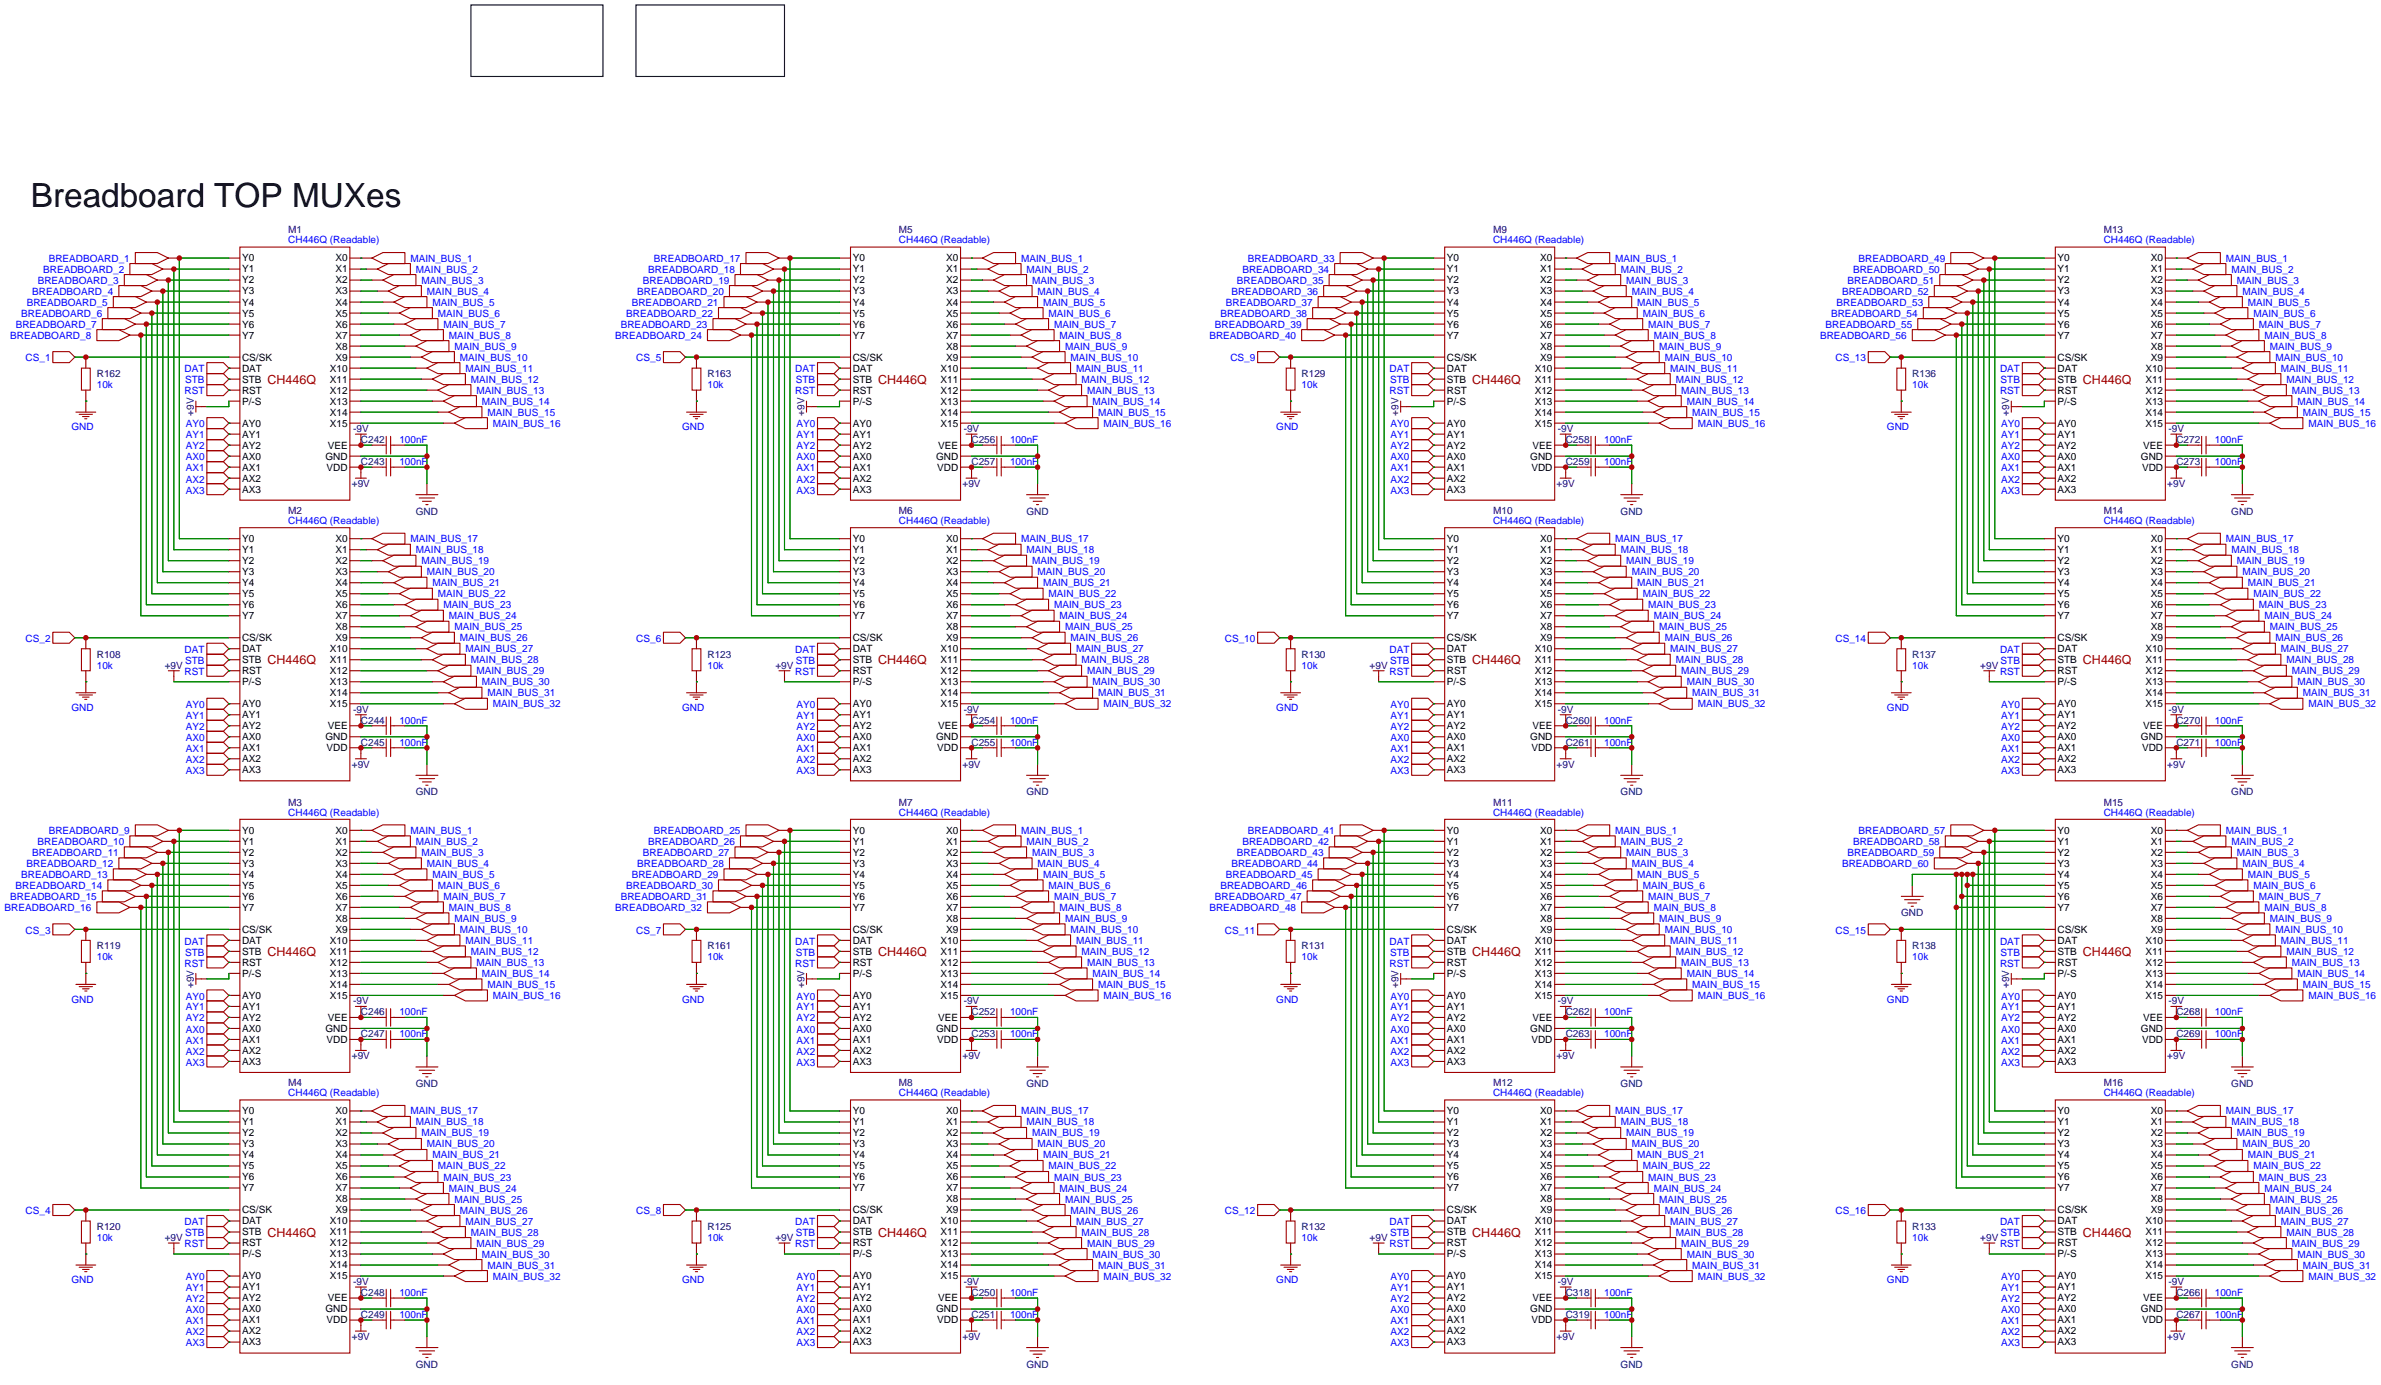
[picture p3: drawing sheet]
<svg xmlns="http://www.w3.org/2000/svg" width="550mm" height="320mm" viewBox="0 0 550 320" stroke-linecap="round" stroke-linejoin="round" font-family="sans-serif">
<defs><g id="words">
<text font-size="7.7" x="7.1" y="47.8">Breadboard TOP MUXes</text>
<g font-size="2.9" fill="#a00000">
<text x="61.8" y="88.6">CH446Q</text>
<text x="202.7" y="88.6">CH446Q</text>
<text x="339.9" y="88.6">CH446Q</text>
<text x="480.9" y="88.6">CH446Q</text>
<text x="61.8" y="153.3">CH446Q</text>
<text x="202.7" y="153.3">CH446Q</text>
<text x="339.9" y="153.3">CH446Q</text>
<text x="480.9" y="153.3">CH446Q</text>
<text x="61.8" y="220.7">CH446Q</text>
<text x="202.7" y="220.7">CH446Q</text>
<text x="339.9" y="220.7">CH446Q</text>
<text x="480.9" y="220.7">CH446Q</text>
<text x="61.8" y="285.4">CH446Q</text>
<text x="202.7" y="285.4">CH446Q</text>
<text x="339.9" y="285.4">CH446Q</text>
<text x="480.9" y="285.4">CH446Q</text>
</g>
<g font-size="2.3" fill="#000080">
<text x="66.6" y="53.9">M1</text>
<text x="207.5" y="53.9">M5</text>
<text x="344.7" y="53.9">M9</text>
<text x="485.7" y="53.9">M13</text>
<text x="22.4" y="87">R162</text>
<text x="163.3" y="87">R163</text>
<text x="300.5" y="87">R129</text>
<text x="441.5" y="87">R136</text>
<text x="44.7" y="95.9" transform="rotate(-90 44.7 95.9)">+9V</text>
<text x="185.7" y="95.9" transform="rotate(-90 185.7 95.9)">+9V</text>
<text x="322.9" y="95.9" transform="rotate(-90 322.9 95.9)">+9V</text>
<text x="463.8" y="95.9" transform="rotate(-90 463.8 95.9)">+9V</text>
<text x="81.5" y="99.7">-9V</text>
<text x="222.5" y="99.7">-9V</text>
<text x="359.6" y="99.7">-9V</text>
<text x="500.6" y="99.7">-9V</text>
<text x="83.3" y="102.3">C242</text>
<text x="83.3" y="107.4">C243</text>
<text x="224.3" y="102.3">C256</text>
<text x="224.3" y="107.4">C257</text>
<text x="361.4" y="102.3">C258</text>
<text x="361.4" y="107.4">C259</text>
<text x="502.4" y="102.3">C272</text>
<text x="502.4" y="107.4">C273</text>
<text x="81.2" y="112.4">+9V</text>
<text x="222.2" y="112.4">+9V</text>
<text x="359.4" y="112.4">+9V</text>
<text x="500.3" y="112.4">+9V</text>
<text x="66.6" y="118.6">M2</text>
<text x="96" y="118.8">GND</text>
<text x="207.5" y="118.6">M6</text>
<text x="237" y="118.8">GND</text>
<text x="344.7" y="118.6">M10</text>
<text x="374.1" y="118.8">GND</text>
<text x="485.7" y="118.6">M14</text>
<text x="515.1" y="118.8">GND</text>
<text x="22.4" y="151.8">R108</text>
<text x="38" y="154.4">+9V</text>
<text x="163.3" y="151.8">R123</text>
<text x="179" y="154.4">+9V</text>
<text x="300.5" y="151.8">R130</text>
<text x="316.2" y="154.4">+9V</text>
<text x="441.5" y="151.8">R137</text>
<text x="457.1" y="154.4">+9V</text>
<text x="81.5" y="164.5">-9V</text>
<text x="83.3" y="167.1">C244</text>
<text x="222.5" y="164.5">-9V</text>
<text x="224.3" y="167.1">C254</text>
<text x="359.6" y="164.5">-9V</text>
<text x="361.4" y="167.1">C260</text>
<text x="500.6" y="164.5">-9V</text>
<text x="502.4" y="167.1">C270</text>
<text x="83.3" y="172.1">C245</text>
<text x="224.3" y="172.1">C255</text>
<text x="361.4" y="172.1">C261</text>
<text x="502.4" y="172.1">C271</text>
<text x="81.2" y="177.2">+9V</text>
<text x="222.2" y="177.2">+9V</text>
<text x="359.4" y="177.2">+9V</text>
<text x="500.3" y="177.2">+9V</text>
<text x="66.6" y="185.9">M3</text>
<text x="96" y="183.6">GND</text>
<text x="207.5" y="185.9">M7</text>
<text x="237" y="183.6">GND</text>
<text x="344.7" y="185.9">M11</text>
<text x="374.1" y="183.6">GND</text>
<text x="485.7" y="185.9">M15</text>
<text x="515.1" y="183.6">GND</text>
<text x="438.9" y="211.5">GND</text>
<text x="22.4" y="219.1">R119</text>
<text x="163.3" y="219.1">R161</text>
<text x="300.5" y="219.1">R131</text>
<text x="441.5" y="219.1">R138</text>
<text x="44.7" y="228" transform="rotate(-90 44.7 228)">+9V</text>
<text x="81.5" y="231.8">-9V</text>
<text x="185.7" y="228" transform="rotate(-90 185.7 228)">+9V</text>
<text x="222.5" y="231.8">-9V</text>
<text x="322.9" y="228" transform="rotate(-90 322.9 228)">+9V</text>
<text x="359.6" y="231.8">-9V</text>
<text x="463.8" y="228" transform="rotate(-90 463.8 228)">+9V</text>
<text x="500.6" y="231.8">-9V</text>
<text x="83.3" y="234.4">C246</text>
<text x="83.3" y="239.4">C247</text>
<text x="224.3" y="234.4">C252</text>
<text x="224.3" y="239.4">C253</text>
<text x="361.4" y="234.4">C262</text>
<text x="361.4" y="239.4">C263</text>
<text x="502.4" y="234.4">C268</text>
<text x="502.4" y="239.4">C269</text>
<text x="81.2" y="244.5">+9V</text>
<text x="222.2" y="244.5">+9V</text>
<text x="359.4" y="244.5">+9V</text>
<text x="500.3" y="244.5">+9V</text>
<text x="66.6" y="250.7">M4</text>
<text x="96" y="250.9">GND</text>
<text x="207.5" y="250.7">M8</text>
<text x="237" y="250.9">GND</text>
<text x="344.7" y="250.7">M12</text>
<text x="374.1" y="250.9">GND</text>
<text x="485.7" y="250.7">M16</text>
<text x="515.1" y="250.9">GND</text>
<text x="22.4" y="283.9">R120</text>
<text x="38" y="286.4">+9V</text>
<text x="163.3" y="283.9">R125</text>
<text x="179" y="286.4">+9V</text>
<text x="300.5" y="283.9">R132</text>
<text x="316.2" y="286.4">+9V</text>
<text x="441.5" y="283.9">R133</text>
<text x="457.1" y="286.4">+9V</text>
<text x="81.5" y="296.6">-9V</text>
<text x="83.3" y="299.1">C248</text>
<text x="222.5" y="296.6">-9V</text>
<text x="224.3" y="299.1">C250</text>
<text x="359.6" y="296.6">-9V</text>
<text x="361.4" y="299.1">C318</text>
<text x="500.6" y="296.6">-9V</text>
<text x="502.4" y="299.1">C266</text>
<text x="83.3" y="304.2">C249</text>
<text x="224.3" y="304.2">C251</text>
<text x="361.4" y="304.2">C319</text>
<text x="502.4" y="304.2">C267</text>
<text x="81.2" y="309.3">+9V</text>
<text x="222.2" y="309.3">+9V</text>
<text x="359.4" y="309.3">+9V</text>
<text x="500.3" y="309.3">+9V</text>
<text x="96" y="315.6">GND</text>
<text x="237" y="315.6">GND</text>
<text x="374.1" y="315.6">GND</text>
<text x="515.1" y="315.6">GND</text>
</g>
<g font-size="2.3" fill="#00f">
<text x="66.6" y="56.1">CH446Q (Readable)</text>
<text x="207.5" y="56.1">CH446Q (Readable)</text>
<text x="344.7" y="56.1">CH446Q (Readable)</text>
<text x="485.7" y="56.1">CH446Q (Readable)</text>
<text x="8.7" y="65.5">BREADBOARD_3</text>
<text x="10" y="62.9">BREADBOARD_2</text>
<text x="11.2" y="60.4">BREADBOARD_1</text>
<text x="94.7" y="60.4">MAIN_BUS_1</text>
<text x="96" y="62.9">MAIN_BUS_2</text>
<text x="97.3" y="65.5">MAIN_BUS_3</text>
<text x="148.4" y="65.5">BREADBOARD_19</text>
<text x="149.7" y="62.9">BREADBOARD_18</text>
<text x="150.9" y="60.4">BREADBOARD_17</text>
<text x="235.7" y="60.4">MAIN_BUS_1</text>
<text x="237" y="62.9">MAIN_BUS_2</text>
<text x="238.3" y="65.5">MAIN_BUS_3</text>
<text x="285.5" y="65.5">BREADBOARD_35</text>
<text x="286.8" y="62.9">BREADBOARD_34</text>
<text x="288.1" y="60.4">BREADBOARD_33</text>
<text x="372.9" y="60.4">MAIN_BUS_1</text>
<text x="374.1" y="62.9">MAIN_BUS_2</text>
<text x="375.4" y="65.5">MAIN_BUS_3</text>
<text x="426.5" y="65.5">BREADBOARD_51</text>
<text x="427.8" y="62.9">BREADBOARD_50</text>
<text x="429.1" y="60.4">BREADBOARD_49</text>
<text x="513.8" y="60.4">MAIN_BUS_1</text>
<text x="515.1" y="62.9">MAIN_BUS_2</text>
<text x="516.4" y="65.5">MAIN_BUS_3</text>
<text x="6.2" y="70.5">BREADBOARD_5</text>
<text x="7.4" y="68">BREADBOARD_4</text>
<text x="98.6" y="68">MAIN_BUS_4</text>
<text x="99.8" y="70.5">MAIN_BUS_5</text>
<text x="145.8" y="70.5">BREADBOARD_21</text>
<text x="147.1" y="68">BREADBOARD_20</text>
<text x="239.5" y="68">MAIN_BUS_4</text>
<text x="240.8" y="70.5">MAIN_BUS_5</text>
<text x="283" y="70.5">BREADBOARD_37</text>
<text x="284.3" y="68">BREADBOARD_36</text>
<text x="376.7" y="68">MAIN_BUS_4</text>
<text x="378" y="70.5">MAIN_BUS_5</text>
<text x="424" y="70.5">BREADBOARD_53</text>
<text x="425.2" y="68">BREADBOARD_52</text>
<text x="517.7" y="68">MAIN_BUS_4</text>
<text x="518.9" y="70.5">MAIN_BUS_5</text>
<text x="3.6" y="75.6">BREADBOARD_7</text>
<text x="4.9" y="73.1">BREADBOARD_6</text>
<text x="101.1" y="73.1">MAIN_BUS_6</text>
<text x="102.4" y="75.6">MAIN_BUS_7</text>
<text x="143.3" y="75.6">BREADBOARD_23</text>
<text x="144.6" y="73.1">BREADBOARD_22</text>
<text x="242.1" y="73.1">MAIN_BUS_6</text>
<text x="243.3" y="75.6">MAIN_BUS_7</text>
<text x="280.5" y="75.6">BREADBOARD_39</text>
<text x="281.7" y="73.1">BREADBOARD_38</text>
<text x="379.2" y="73.1">MAIN_BUS_6</text>
<text x="380.5" y="75.6">MAIN_BUS_7</text>
<text x="421.4" y="75.6">BREADBOARD_55</text>
<text x="422.7" y="73.1">BREADBOARD_54</text>
<text x="520.2" y="73.1">MAIN_BUS_6</text>
<text x="521.5" y="75.6">MAIN_BUS_7</text>
<text x="2.3" y="78.2">BREADBOARD_8</text>
<text x="5.9" y="83.4">CS_1</text>
<text x="103.6" y="78.2">MAIN_BUS_8</text>
<text x="104.9" y="80.7">MAIN_BUS_9</text>
<text x="106.2" y="83.2">MAIN_BUS_10</text>
<text x="142" y="78.2">BREADBOARD_24</text>
<text x="146.9" y="83.4">CS_5</text>
<text x="244.6" y="78.2">MAIN_BUS_8</text>
<text x="245.9" y="80.7">MAIN_BUS_9</text>
<text x="247.1" y="83.2">MAIN_BUS_10</text>
<text x="279.2" y="78.2">BREADBOARD_40</text>
<text x="284" y="83.4">CS_9</text>
<text x="381.8" y="78.2">MAIN_BUS_8</text>
<text x="383" y="80.7">MAIN_BUS_9</text>
<text x="384.3" y="83.2">MAIN_BUS_10</text>
<text x="420.2" y="78.2">BREADBOARD_56</text>
<text x="423.7" y="83.4">CS_13</text>
<text x="522.7" y="78.2">MAIN_BUS_8</text>
<text x="524" y="80.7">MAIN_BUS_9</text>
<text x="525.3" y="83.2">MAIN_BUS_10</text>
<text x="22.4" y="89.6">10k</text>
<text x="42.6" y="86">DAT</text>
<text x="42.8" y="88.5">STB</text>
<text x="107.4" y="85.8">MAIN_BUS_11</text>
<text x="108.7" y="88.3">MAIN_BUS_12</text>
<text x="163.3" y="89.6">10k</text>
<text x="183.6" y="86">DAT</text>
<text x="183.7" y="88.5">STB</text>
<text x="248.4" y="85.8">MAIN_BUS_11</text>
<text x="249.7" y="88.3">MAIN_BUS_12</text>
<text x="300.5" y="89.6">10k</text>
<text x="320.8" y="86">DAT</text>
<text x="320.9" y="88.5">STB</text>
<text x="385.6" y="85.8">MAIN_BUS_11</text>
<text x="386.8" y="88.3">MAIN_BUS_12</text>
<text x="441.5" y="89.6">10k</text>
<text x="461.7" y="86">DAT</text>
<text x="461.9" y="88.5">STB</text>
<text x="526.5" y="85.8">MAIN_BUS_11</text>
<text x="527.8" y="88.3">MAIN_BUS_12</text>
<text x="42.6" y="91">RST</text>
<text x="110" y="90.9">MAIN_BUS_13</text>
<text x="111.3" y="93.4">MAIN_BUS_14</text>
<text x="112.5" y="95.9">MAIN_BUS_15</text>
<text x="183.6" y="91">RST</text>
<text x="251" y="90.9">MAIN_BUS_13</text>
<text x="252.2" y="93.4">MAIN_BUS_14</text>
<text x="253.5" y="95.9">MAIN_BUS_15</text>
<text x="320.8" y="91">RST</text>
<text x="388.1" y="90.9">MAIN_BUS_13</text>
<text x="389.4" y="93.4">MAIN_BUS_14</text>
<text x="390.7" y="95.9">MAIN_BUS_15</text>
<text x="461.7" y="91">RST</text>
<text x="529.1" y="90.9">MAIN_BUS_13</text>
<text x="530.4" y="93.4">MAIN_BUS_14</text>
<text x="531.6" y="95.9">MAIN_BUS_15</text>
<text x="16.5" y="99.4">GND</text>
<text x="42.9" y="98.7">AY0</text>
<text x="42.9" y="101.1">AY1</text>
<text x="113.8" y="98.5">MAIN_BUS_16</text>
<text x="157.5" y="99.4">GND</text>
<text x="183.9" y="98.7">AY0</text>
<text x="183.9" y="101.1">AY1</text>
<text x="254.8" y="98.5">MAIN_BUS_16</text>
<text x="294.6" y="99.4">GND</text>
<text x="321" y="98.7">AY0</text>
<text x="321" y="101.1">AY1</text>
<text x="391.9" y="98.5">MAIN_BUS_16</text>
<text x="435.6" y="99.4">GND</text>
<text x="462" y="98.7">AY0</text>
<text x="462" y="101.1">AY1</text>
<text x="532.9" y="98.5">MAIN_BUS_16</text>
<text x="42.9" y="103.7">AY2</text>
<text x="42.9" y="106.3">AX0</text>
<text x="92.2" y="102.3">100nF</text>
<text x="92.2" y="107.4">100nF</text>
<text x="183.9" y="103.7">AY2</text>
<text x="183.9" y="106.3">AX0</text>
<text x="233.2" y="102.3">100nF</text>
<text x="233.2" y="107.4">100nF</text>
<text x="321" y="103.7">AY2</text>
<text x="321" y="106.3">AX0</text>
<text x="370.3" y="102.3">100nF</text>
<text x="370.3" y="107.4">100nF</text>
<text x="462" y="103.7">AY2</text>
<text x="462" y="106.3">AX0</text>
<text x="511.3" y="102.3">100nF</text>
<text x="511.3" y="107.4">100nF</text>
<text x="42.9" y="108.8">AX1</text>
<text x="42.9" y="111.4">AX2</text>
<text x="42.9" y="113.9">AX3</text>
<text x="183.9" y="108.8">AX1</text>
<text x="183.9" y="111.4">AX2</text>
<text x="183.9" y="113.9">AX3</text>
<text x="321" y="108.8">AX1</text>
<text x="321" y="111.4">AX2</text>
<text x="321" y="113.9">AX3</text>
<text x="462" y="108.8">AX1</text>
<text x="462" y="111.4">AX2</text>
<text x="462" y="113.9">AX3</text>
<text x="66.6" y="120.9">CH446Q (Readable)</text>
<text x="94.7" y="125.1">MAIN_BUS_17</text>
<text x="207.5" y="120.9">CH446Q (Readable)</text>
<text x="235.7" y="125.1">MAIN_BUS_17</text>
<text x="344.7" y="120.9">CH446Q (Readable)</text>
<text x="372.9" y="125.1">MAIN_BUS_17</text>
<text x="485.7" y="120.9">CH446Q (Readable)</text>
<text x="513.8" y="125.1">MAIN_BUS_17</text>
<text x="96" y="127.7">MAIN_BUS_18</text>
<text x="97.3" y="130.2">MAIN_BUS_19</text>
<text x="237" y="127.7">MAIN_BUS_18</text>
<text x="238.3" y="130.2">MAIN_BUS_19</text>
<text x="374.1" y="127.7">MAIN_BUS_18</text>
<text x="375.4" y="130.2">MAIN_BUS_19</text>
<text x="515.1" y="127.7">MAIN_BUS_18</text>
<text x="516.4" y="130.2">MAIN_BUS_19</text>
<text x="98.6" y="132.8">MAIN_BUS_20</text>
<text x="99.8" y="135.3">MAIN_BUS_21</text>
<text x="101.1" y="137.8">MAIN_BUS_22</text>
<text x="239.5" y="132.8">MAIN_BUS_20</text>
<text x="240.8" y="135.3">MAIN_BUS_21</text>
<text x="242.1" y="137.8">MAIN_BUS_22</text>
<text x="376.7" y="132.8">MAIN_BUS_20</text>
<text x="378" y="135.3">MAIN_BUS_21</text>
<text x="379.2" y="137.8">MAIN_BUS_22</text>
<text x="517.7" y="132.8">MAIN_BUS_20</text>
<text x="518.9" y="135.3">MAIN_BUS_21</text>
<text x="520.2" y="137.8">MAIN_BUS_22</text>
<text x="102.4" y="140.4">MAIN_BUS_23</text>
<text x="103.6" y="142.9">MAIN_BUS_24</text>
<text x="243.3" y="140.4">MAIN_BUS_23</text>
<text x="244.6" y="142.9">MAIN_BUS_24</text>
<text x="380.5" y="140.4">MAIN_BUS_23</text>
<text x="381.8" y="142.9">MAIN_BUS_24</text>
<text x="521.5" y="140.4">MAIN_BUS_23</text>
<text x="522.7" y="142.9">MAIN_BUS_24</text>
<text x="5.9" y="148.1">CS_2</text>
<text x="104.9" y="145.5">MAIN_BUS_25</text>
<text x="106.2" y="148">MAIN_BUS_26</text>
<text x="146.9" y="148.1">CS_6</text>
<text x="245.9" y="145.5">MAIN_BUS_25</text>
<text x="247.1" y="148">MAIN_BUS_26</text>
<text x="282.8" y="148.1">CS_10</text>
<text x="383" y="145.5">MAIN_BUS_25</text>
<text x="384.3" y="148">MAIN_BUS_26</text>
<text x="423.7" y="148.1">CS_14</text>
<text x="524" y="145.5">MAIN_BUS_25</text>
<text x="525.3" y="148">MAIN_BUS_26</text>
<text x="22.4" y="154.4">10k</text>
<text x="42.6" y="155.8">RST</text>
<text x="42.6" y="150.7">DAT</text>
<text x="42.8" y="153.3">STB</text>
<text x="107.4" y="150.5">MAIN_BUS_27</text>
<text x="108.7" y="153.1">MAIN_BUS_28</text>
<text x="110" y="155.6">MAIN_BUS_29</text>
<text x="163.3" y="154.4">10k</text>
<text x="183.6" y="155.8">RST</text>
<text x="183.6" y="150.7">DAT</text>
<text x="183.7" y="153.3">STB</text>
<text x="248.4" y="150.5">MAIN_BUS_27</text>
<text x="249.7" y="153.1">MAIN_BUS_28</text>
<text x="251" y="155.6">MAIN_BUS_29</text>
<text x="300.5" y="154.4">10k</text>
<text x="320.8" y="155.8">RST</text>
<text x="320.8" y="150.7">DAT</text>
<text x="320.9" y="153.3">STB</text>
<text x="385.6" y="150.5">MAIN_BUS_27</text>
<text x="386.8" y="153.1">MAIN_BUS_28</text>
<text x="388.1" y="155.6">MAIN_BUS_29</text>
<text x="441.5" y="154.4">10k</text>
<text x="461.7" y="155.8">RST</text>
<text x="461.7" y="150.7">DAT</text>
<text x="461.9" y="153.3">STB</text>
<text x="526.5" y="150.5">MAIN_BUS_27</text>
<text x="527.8" y="153.1">MAIN_BUS_28</text>
<text x="529.1" y="155.6">MAIN_BUS_29</text>
<text x="111.3" y="158.2">MAIN_BUS_30</text>
<text x="112.5" y="160.7">MAIN_BUS_31</text>
<text x="252.2" y="158.2">MAIN_BUS_30</text>
<text x="253.5" y="160.7">MAIN_BUS_31</text>
<text x="389.4" y="158.2">MAIN_BUS_30</text>
<text x="390.7" y="160.7">MAIN_BUS_31</text>
<text x="530.4" y="158.2">MAIN_BUS_30</text>
<text x="531.6" y="160.7">MAIN_BUS_31</text>
<text x="16.5" y="164.1">GND</text>
<text x="42.9" y="165.9">AY1</text>
<text x="42.9" y="163.4">AY0</text>
<text x="92.2" y="167.1">100nF</text>
<text x="113.8" y="163.2">MAIN_BUS_32</text>
<text x="157.5" y="164.1">GND</text>
<text x="183.9" y="165.9">AY1</text>
<text x="183.9" y="163.4">AY0</text>
<text x="233.2" y="167.1">100nF</text>
<text x="254.8" y="163.2">MAIN_BUS_32</text>
<text x="294.6" y="164.1">GND</text>
<text x="321" y="165.9">AY1</text>
<text x="321" y="163.4">AY0</text>
<text x="370.3" y="167.1">100nF</text>
<text x="391.9" y="163.2">MAIN_BUS_32</text>
<text x="435.6" y="164.1">GND</text>
<text x="462" y="165.9">AY1</text>
<text x="462" y="163.4">AY0</text>
<text x="511.3" y="167.1">100nF</text>
<text x="532.9" y="163.2">MAIN_BUS_32</text>
<text x="42.9" y="173.6">AX1</text>
<text x="42.9" y="171.1">AX0</text>
<text x="42.9" y="168.4">AY2</text>
<text x="92.2" y="172.1">100nF</text>
<text x="183.9" y="173.6">AX1</text>
<text x="183.9" y="171.1">AX0</text>
<text x="183.9" y="168.4">AY2</text>
<text x="233.2" y="172.1">100nF</text>
<text x="321" y="173.6">AX1</text>
<text x="321" y="171.1">AX0</text>
<text x="321" y="168.4">AY2</text>
<text x="370.3" y="172.1">100nF</text>
<text x="462" y="173.6">AX1</text>
<text x="462" y="171.1">AX0</text>
<text x="462" y="168.4">AY2</text>
<text x="511.3" y="172.1">100nF</text>
<text x="42.9" y="178.7">AX3</text>
<text x="42.9" y="176.1">AX2</text>
<text x="183.9" y="178.7">AX3</text>
<text x="183.9" y="176.1">AX2</text>
<text x="321" y="178.7">AX3</text>
<text x="321" y="176.1">AX2</text>
<text x="462" y="178.7">AX3</text>
<text x="462" y="176.1">AX2</text>
<text x="66.6" y="188.2">CH446Q (Readable)</text>
<text x="207.5" y="188.2">CH446Q (Readable)</text>
<text x="344.7" y="188.2">CH446Q (Readable)</text>
<text x="485.7" y="188.2">CH446Q (Readable)</text>
<text x="7.4" y="197.5">BREADBOARD_11</text>
<text x="8.7" y="195">BREADBOARD_10</text>
<text x="11.2" y="192.5">BREADBOARD_9</text>
<text x="94.7" y="192.5">MAIN_BUS_1</text>
<text x="96" y="195">MAIN_BUS_2</text>
<text x="97.3" y="197.5">MAIN_BUS_3</text>
<text x="148.4" y="197.5">BREADBOARD_27</text>
<text x="149.7" y="195">BREADBOARD_26</text>
<text x="150.9" y="192.5">BREADBOARD_25</text>
<text x="235.7" y="192.5">MAIN_BUS_1</text>
<text x="237" y="195">MAIN_BUS_2</text>
<text x="238.3" y="197.5">MAIN_BUS_3</text>
<text x="285.5" y="197.5">BREADBOARD_43</text>
<text x="286.8" y="195">BREADBOARD_42</text>
<text x="288.1" y="192.5">BREADBOARD_41</text>
<text x="372.9" y="192.5">MAIN_BUS_1</text>
<text x="374.1" y="195">MAIN_BUS_2</text>
<text x="375.4" y="197.5">MAIN_BUS_3</text>
<text x="426.5" y="197.5">BREADBOARD_59</text>
<text x="427.8" y="195">BREADBOARD_58</text>
<text x="429.1" y="192.5">BREADBOARD_57</text>
<text x="513.8" y="192.5">MAIN_BUS_1</text>
<text x="515.1" y="195">MAIN_BUS_2</text>
<text x="516.4" y="197.5">MAIN_BUS_3</text>
<text x="4.9" y="202.6">BREADBOARD_13</text>
<text x="6.1" y="200.1">BREADBOARD_12</text>
<text x="98.6" y="200.1">MAIN_BUS_4</text>
<text x="99.8" y="202.6">MAIN_BUS_5</text>
<text x="145.8" y="202.6">BREADBOARD_29</text>
<text x="147.1" y="200.1">BREADBOARD_28</text>
<text x="239.5" y="200.1">MAIN_BUS_4</text>
<text x="240.8" y="202.6">MAIN_BUS_5</text>
<text x="283" y="202.6">BREADBOARD_45</text>
<text x="284.3" y="200.1">BREADBOARD_44</text>
<text x="376.7" y="200.1">MAIN_BUS_4</text>
<text x="378" y="202.6">MAIN_BUS_5</text>
<text x="425.2" y="200.1">BREADBOARD_60</text>
<text x="517.7" y="200.1">MAIN_BUS_4</text>
<text x="518.9" y="202.6">MAIN_BUS_5</text>
<text x="2.3" y="207.7">BREADBOARD_15</text>
<text x="3.6" y="205.2">BREADBOARD_14</text>
<text x="101.1" y="205.2">MAIN_BUS_6</text>
<text x="102.4" y="207.7">MAIN_BUS_7</text>
<text x="143.3" y="207.7">BREADBOARD_31</text>
<text x="144.6" y="205.2">BREADBOARD_30</text>
<text x="242.1" y="205.2">MAIN_BUS_6</text>
<text x="243.3" y="207.7">MAIN_BUS_7</text>
<text x="280.5" y="207.7">BREADBOARD_47</text>
<text x="281.7" y="205.2">BREADBOARD_46</text>
<text x="379.2" y="205.2">MAIN_BUS_6</text>
<text x="380.5" y="207.7">MAIN_BUS_7</text>
<text x="520.2" y="205.2">MAIN_BUS_6</text>
<text x="521.5" y="207.7">MAIN_BUS_7</text>
<text x="1.1" y="210.2">BREADBOARD_16</text>
<text x="5.9" y="215.5">CS_3</text>
<text x="103.6" y="210.2">MAIN_BUS_8</text>
<text x="104.9" y="212.8">MAIN_BUS_9</text>
<text x="106.2" y="215.3">MAIN_BUS_10</text>
<text x="142" y="210.2">BREADBOARD_32</text>
<text x="146.9" y="215.5">CS_7</text>
<text x="244.6" y="210.2">MAIN_BUS_8</text>
<text x="245.9" y="212.8">MAIN_BUS_9</text>
<text x="247.1" y="215.3">MAIN_BUS_10</text>
<text x="279.2" y="210.2">BREADBOARD_48</text>
<text x="282.8" y="215.5">CS_11</text>
<text x="381.8" y="210.2">MAIN_BUS_8</text>
<text x="383" y="212.8">MAIN_BUS_9</text>
<text x="384.3" y="215.3">MAIN_BUS_10</text>
<text x="423.7" y="215.5">CS_15</text>
<text x="522.7" y="210.2">MAIN_BUS_8</text>
<text x="524" y="212.8">MAIN_BUS_9</text>
<text x="525.3" y="215.3">MAIN_BUS_10</text>
<text x="22.4" y="221.7">10k</text>
<text x="42.6" y="218">DAT</text>
<text x="42.8" y="220.6">STB</text>
<text x="107.4" y="217.9">MAIN_BUS_11</text>
<text x="108.7" y="220.4">MAIN_BUS_12</text>
<text x="163.3" y="221.7">10k</text>
<text x="183.6" y="218">DAT</text>
<text x="183.7" y="220.6">STB</text>
<text x="248.4" y="217.9">MAIN_BUS_11</text>
<text x="249.7" y="220.4">MAIN_BUS_12</text>
<text x="300.5" y="221.7">10k</text>
<text x="320.8" y="218">DAT</text>
<text x="320.9" y="220.6">STB</text>
<text x="385.6" y="217.9">MAIN_BUS_11</text>
<text x="386.8" y="220.4">MAIN_BUS_12</text>
<text x="441.5" y="221.7">10k</text>
<text x="461.7" y="218">DAT</text>
<text x="461.9" y="220.6">STB</text>
<text x="526.5" y="217.9">MAIN_BUS_11</text>
<text x="527.8" y="220.4">MAIN_BUS_12</text>
<text x="42.6" y="223.1">RST</text>
<text x="110" y="222.9">MAIN_BUS_13</text>
<text x="111.3" y="225.5">MAIN_BUS_14</text>
<text x="183.6" y="223.1">RST</text>
<text x="251" y="222.9">MAIN_BUS_13</text>
<text x="252.2" y="225.5">MAIN_BUS_14</text>
<text x="320.8" y="223.1">RST</text>
<text x="388.1" y="222.9">MAIN_BUS_13</text>
<text x="389.4" y="225.5">MAIN_BUS_14</text>
<text x="461.7" y="223.1">RST</text>
<text x="529.1" y="222.9">MAIN_BUS_13</text>
<text x="530.4" y="225.5">MAIN_BUS_14</text>
<text x="16.5" y="231.4">GND</text>
<text x="42.9" y="230.7">AY0</text>
<text x="42.9" y="233.2">AY1</text>
<text x="112.5" y="228">MAIN_BUS_15</text>
<text x="113.8" y="230.6">MAIN_BUS_16</text>
<text x="157.5" y="231.4">GND</text>
<text x="183.9" y="230.7">AY0</text>
<text x="183.9" y="233.2">AY1</text>
<text x="253.5" y="228">MAIN_BUS_15</text>
<text x="254.8" y="230.6">MAIN_BUS_16</text>
<text x="294.6" y="231.4">GND</text>
<text x="321" y="230.7">AY0</text>
<text x="321" y="233.2">AY1</text>
<text x="390.7" y="228">MAIN_BUS_15</text>
<text x="391.9" y="230.6">MAIN_BUS_16</text>
<text x="435.6" y="231.4">GND</text>
<text x="462" y="230.7">AY0</text>
<text x="462" y="233.2">AY1</text>
<text x="531.6" y="228">MAIN_BUS_15</text>
<text x="532.9" y="230.6">MAIN_BUS_16</text>
<text x="42.9" y="235.8">AY2</text>
<text x="42.9" y="238.4">AX0</text>
<text x="92.2" y="234.4">100nF</text>
<text x="92.2" y="239.4">100nF</text>
<text x="183.9" y="235.8">AY2</text>
<text x="183.9" y="238.4">AX0</text>
<text x="233.2" y="234.4">100nF</text>
<text x="233.2" y="239.4">100nF</text>
<text x="321" y="235.8">AY2</text>
<text x="321" y="238.4">AX0</text>
<text x="370.3" y="234.4">100nF</text>
<text x="370.3" y="239.4">100nF</text>
<text x="462" y="235.8">AY2</text>
<text x="462" y="238.4">AX0</text>
<text x="511.3" y="234.4">100nF</text>
<text x="511.3" y="239.4">100nF</text>
<text x="42.9" y="240.9">AX1</text>
<text x="42.9" y="243.4">AX2</text>
<text x="42.9" y="246">AX3</text>
<text x="183.9" y="240.9">AX1</text>
<text x="183.9" y="243.4">AX2</text>
<text x="183.9" y="246">AX3</text>
<text x="321" y="240.9">AX1</text>
<text x="321" y="243.4">AX2</text>
<text x="321" y="246">AX3</text>
<text x="462" y="240.9">AX1</text>
<text x="462" y="243.4">AX2</text>
<text x="462" y="246">AX3</text>
<text x="66.6" y="253">CH446Q (Readable)</text>
<text x="94.7" y="257.2">MAIN_BUS_17</text>
<text x="207.5" y="253">CH446Q (Readable)</text>
<text x="235.7" y="257.2">MAIN_BUS_17</text>
<text x="344.7" y="253">CH446Q (Readable)</text>
<text x="372.9" y="257.2">MAIN_BUS_17</text>
<text x="485.7" y="253">CH446Q (Readable)</text>
<text x="513.8" y="257.2">MAIN_BUS_17</text>
<text x="96" y="259.8">MAIN_BUS_18</text>
<text x="97.3" y="262.3">MAIN_BUS_19</text>
<text x="237" y="259.8">MAIN_BUS_18</text>
<text x="238.3" y="262.3">MAIN_BUS_19</text>
<text x="374.1" y="259.8">MAIN_BUS_18</text>
<text x="375.4" y="262.3">MAIN_BUS_19</text>
<text x="515.1" y="259.8">MAIN_BUS_18</text>
<text x="516.4" y="262.3">MAIN_BUS_19</text>
<text x="98.6" y="264.8">MAIN_BUS_20</text>
<text x="99.8" y="267.4">MAIN_BUS_21</text>
<text x="101.1" y="269.9">MAIN_BUS_22</text>
<text x="239.5" y="264.8">MAIN_BUS_20</text>
<text x="240.8" y="267.4">MAIN_BUS_21</text>
<text x="242.1" y="269.9">MAIN_BUS_22</text>
<text x="376.7" y="264.8">MAIN_BUS_20</text>
<text x="378" y="267.4">MAIN_BUS_21</text>
<text x="379.2" y="269.9">MAIN_BUS_22</text>
<text x="517.7" y="264.8">MAIN_BUS_20</text>
<text x="518.9" y="267.4">MAIN_BUS_21</text>
<text x="520.2" y="269.9">MAIN_BUS_22</text>
<text x="102.4" y="272.5">MAIN_BUS_23</text>
<text x="103.6" y="275">MAIN_BUS_24</text>
<text x="243.3" y="272.5">MAIN_BUS_23</text>
<text x="244.6" y="275">MAIN_BUS_24</text>
<text x="380.5" y="272.5">MAIN_BUS_23</text>
<text x="381.8" y="275">MAIN_BUS_24</text>
<text x="521.5" y="272.5">MAIN_BUS_23</text>
<text x="522.7" y="275">MAIN_BUS_24</text>
<text x="5.9" y="280.2">CS_4</text>
<text x="104.9" y="277.5">MAIN_BUS_25</text>
<text x="106.2" y="280.1">MAIN_BUS_26</text>
<text x="146.9" y="280.2">CS_8</text>
<text x="245.9" y="277.5">MAIN_BUS_25</text>
<text x="247.1" y="280.1">MAIN_BUS_26</text>
<text x="282.8" y="280.2">CS_12</text>
<text x="383" y="277.5">MAIN_BUS_25</text>
<text x="384.3" y="280.1">MAIN_BUS_26</text>
<text x="423.7" y="280.2">CS_16</text>
<text x="524" y="277.5">MAIN_BUS_25</text>
<text x="525.3" y="280.1">MAIN_BUS_26</text>
<text x="22.4" y="286.4">10k</text>
<text x="42.6" y="287.9">RST</text>
<text x="42.6" y="282.8">DAT</text>
<text x="42.8" y="285.4">STB</text>
<text x="107.4" y="282.6">MAIN_BUS_27</text>
<text x="108.7" y="285.2">MAIN_BUS_28</text>
<text x="110" y="287.7">MAIN_BUS_29</text>
<text x="163.3" y="286.4">10k</text>
<text x="183.6" y="287.9">RST</text>
<text x="183.6" y="282.8">DAT</text>
<text x="183.7" y="285.4">STB</text>
<text x="248.4" y="282.6">MAIN_BUS_27</text>
<text x="249.7" y="285.2">MAIN_BUS_28</text>
<text x="251" y="287.7">MAIN_BUS_29</text>
<text x="300.5" y="286.4">10k</text>
<text x="320.8" y="287.9">RST</text>
<text x="320.8" y="282.8">DAT</text>
<text x="320.9" y="285.4">STB</text>
<text x="385.6" y="282.6">MAIN_BUS_27</text>
<text x="386.8" y="285.2">MAIN_BUS_28</text>
<text x="388.1" y="287.7">MAIN_BUS_29</text>
<text x="441.5" y="286.4">10k</text>
<text x="461.7" y="287.9">RST</text>
<text x="461.7" y="282.8">DAT</text>
<text x="461.9" y="285.4">STB</text>
<text x="526.5" y="282.6">MAIN_BUS_27</text>
<text x="527.8" y="285.2">MAIN_BUS_28</text>
<text x="529.1" y="287.7">MAIN_BUS_29</text>
<text x="111.3" y="290.2">MAIN_BUS_30</text>
<text x="112.5" y="292.8">MAIN_BUS_31</text>
<text x="252.2" y="290.2">MAIN_BUS_30</text>
<text x="253.5" y="292.8">MAIN_BUS_31</text>
<text x="389.4" y="290.2">MAIN_BUS_30</text>
<text x="390.7" y="292.8">MAIN_BUS_31</text>
<text x="530.4" y="290.2">MAIN_BUS_30</text>
<text x="531.6" y="292.8">MAIN_BUS_31</text>
<text x="16.5" y="296.2">GND</text>
<text x="42.9" y="298">AY1</text>
<text x="42.9" y="295.5">AY0</text>
<text x="92.2" y="299.1">100nF</text>
<text x="113.8" y="295.3">MAIN_BUS_32</text>
<text x="157.5" y="296.2">GND</text>
<text x="183.9" y="298">AY1</text>
<text x="183.9" y="295.5">AY0</text>
<text x="233.2" y="299.1">100nF</text>
<text x="254.8" y="295.3">MAIN_BUS_32</text>
<text x="294.6" y="296.2">GND</text>
<text x="321" y="298">AY1</text>
<text x="321" y="295.5">AY0</text>
<text x="370.3" y="299.1">100nF</text>
<text x="391.9" y="295.3">MAIN_BUS_32</text>
<text x="435.6" y="296.2">GND</text>
<text x="462" y="298">AY1</text>
<text x="462" y="295.5">AY0</text>
<text x="511.3" y="299.1">100nF</text>
<text x="532.9" y="295.3">MAIN_BUS_32</text>
<text x="42.9" y="305.7">AX1</text>
<text x="42.9" y="303.1">AX0</text>
<text x="42.9" y="300.5">AY2</text>
<text x="92.2" y="304.2">100nF</text>
<text x="183.9" y="305.7">AX1</text>
<text x="183.9" y="303.1">AX0</text>
<text x="183.9" y="300.5">AY2</text>
<text x="233.2" y="304.2">100nF</text>
<text x="321" y="305.7">AX1</text>
<text x="321" y="303.1">AX0</text>
<text x="321" y="300.5">AY2</text>
<text x="370.3" y="304.2">100nF</text>
<text x="462" y="305.7">AX1</text>
<text x="462" y="303.1">AX0</text>
<text x="462" y="300.5">AY2</text>
<text x="511.3" y="304.2">100nF</text>
<text x="42.9" y="310.8">AX3</text>
<text x="42.9" y="308.2">AX2</text>
<text x="183.9" y="310.8">AX3</text>
<text x="183.9" y="308.2">AX2</text>
<text x="321" y="310.8">AX3</text>
<text x="321" y="308.2">AX2</text>
<text x="462" y="310.8">AX3</text>
<text x="462" y="308.2">AX2</text>
</g>
<g font-size="2.3">
<text x="55.9" y="60.3">Y0</text>
<text x="55.9" y="62.9">Y1</text>
<text x="55.9" y="65.4">Y2</text>
<text x="77.4" y="60.3">X0</text>
<text x="77.4" y="62.9">X1</text>
<text x="77.4" y="65.4">X2</text>
<text x="196.8" y="60.3">Y0</text>
<text x="196.8" y="62.9">Y1</text>
<text x="196.8" y="65.4">Y2</text>
<text x="218.4" y="60.3">X0</text>
<text x="218.4" y="62.9">X1</text>
<text x="218.4" y="65.4">X2</text>
<text x="334" y="60.3">Y0</text>
<text x="334" y="62.9">Y1</text>
<text x="334" y="65.4">Y2</text>
<text x="355.6" y="60.3">X0</text>
<text x="355.6" y="62.9">X1</text>
<text x="355.6" y="65.4">X2</text>
<text x="475" y="60.3">Y0</text>
<text x="475" y="62.9">Y1</text>
<text x="475" y="65.4">Y2</text>
<text x="496.5" y="60.3">X0</text>
<text x="496.5" y="62.9">X1</text>
<text x="496.5" y="65.4">X2</text>
<text x="55.9" y="68">Y3</text>
<text x="55.9" y="70.5">Y4</text>
<text x="77.4" y="68">X3</text>
<text x="77.4" y="70.5">X4</text>
<text x="196.8" y="68">Y3</text>
<text x="196.8" y="70.5">Y4</text>
<text x="218.4" y="68">X3</text>
<text x="218.4" y="70.5">X4</text>
<text x="334" y="68">Y3</text>
<text x="334" y="70.5">Y4</text>
<text x="355.6" y="68">X3</text>
<text x="355.6" y="70.5">X4</text>
<text x="475" y="68">Y3</text>
<text x="475" y="70.5">Y4</text>
<text x="496.5" y="68">X3</text>
<text x="496.5" y="70.5">X4</text>
<text x="55.9" y="73">Y5</text>
<text x="55.9" y="75.6">Y6</text>
<text x="77.4" y="73">X5</text>
<text x="77.4" y="75.6">X6</text>
<text x="196.8" y="73">Y5</text>
<text x="196.8" y="75.6">Y6</text>
<text x="218.4" y="73">X5</text>
<text x="218.4" y="75.6">X6</text>
<text x="334" y="73">Y5</text>
<text x="334" y="75.6">Y6</text>
<text x="355.6" y="73">X5</text>
<text x="355.6" y="75.6">X6</text>
<text x="475" y="73">Y5</text>
<text x="475" y="75.6">Y6</text>
<text x="496.5" y="73">X5</text>
<text x="496.5" y="75.6">X6</text>
<text x="55.9" y="78.1">Y7</text>
<text x="55.9" y="83.2">CS/SK</text>
<text x="77.4" y="78.1">X7</text>
<text x="77.4" y="80.7">X8</text>
<text x="77.4" y="83.2">X9</text>
<text x="196.8" y="78.1">Y7</text>
<text x="196.8" y="83.2">CS/SK</text>
<text x="218.4" y="78.1">X7</text>
<text x="218.4" y="80.7">X8</text>
<text x="218.4" y="83.2">X9</text>
<text x="334" y="78.1">Y7</text>
<text x="334" y="83.2">CS/SK</text>
<text x="355.6" y="78.1">X7</text>
<text x="355.6" y="80.7">X8</text>
<text x="355.6" y="83.2">X9</text>
<text x="475" y="78.1">Y7</text>
<text x="475" y="83.2">CS/SK</text>
<text x="496.5" y="78.1">X7</text>
<text x="496.5" y="80.7">X8</text>
<text x="496.5" y="83.2">X9</text>
<text x="55.9" y="85.7">DAT</text>
<text x="55.9" y="88.3">STB</text>
<text x="76.2" y="85.7">X10</text>
<text x="76.2" y="88.3">X11</text>
<text x="196.8" y="85.7">DAT</text>
<text x="196.8" y="88.3">STB</text>
<text x="217.1" y="85.7">X10</text>
<text x="217.1" y="88.3">X11</text>
<text x="334" y="85.7">DAT</text>
<text x="334" y="88.3">STB</text>
<text x="354.3" y="85.7">X10</text>
<text x="354.3" y="88.3">X11</text>
<text x="475" y="85.7">DAT</text>
<text x="475" y="88.3">STB</text>
<text x="495.3" y="85.7">X10</text>
<text x="495.3" y="88.3">X11</text>
<text x="55.9" y="90.8">RST</text>
<text x="55.9" y="93.4">P/-S</text>
<text x="76.2" y="90.8">X12</text>
<text x="76.2" y="93.4">X13</text>
<text x="76.2" y="95.9">X14</text>
<text x="196.8" y="90.8">RST</text>
<text x="196.8" y="93.4">P/-S</text>
<text x="217.1" y="90.8">X12</text>
<text x="217.1" y="93.4">X13</text>
<text x="217.1" y="95.9">X14</text>
<text x="334" y="90.8">RST</text>
<text x="334" y="93.4">P/-S</text>
<text x="354.3" y="90.8">X12</text>
<text x="354.3" y="93.4">X13</text>
<text x="354.3" y="95.9">X14</text>
<text x="475" y="90.8">RST</text>
<text x="475" y="93.4">P/-S</text>
<text x="495.3" y="90.8">X12</text>
<text x="495.3" y="93.4">X13</text>
<text x="495.3" y="95.9">X14</text>
<text x="55.9" y="98.4">AY0</text>
<text x="55.9" y="101">AY1</text>
<text x="76.2" y="98.4">X15</text>
<text x="196.8" y="98.4">AY0</text>
<text x="196.8" y="101">AY1</text>
<text x="217.1" y="98.4">X15</text>
<text x="334" y="98.4">AY0</text>
<text x="334" y="101">AY1</text>
<text x="354.3" y="98.4">X15</text>
<text x="475" y="98.4">AY0</text>
<text x="475" y="101">AY1</text>
<text x="495.3" y="98.4">X15</text>
<text x="55.9" y="103.5">AY2</text>
<text x="55.9" y="106.1">AX0</text>
<text x="75.1" y="106.1">GND</text>
<text x="75.6" y="103.5">VEE</text>
<text x="196.8" y="103.5">AY2</text>
<text x="196.8" y="106.1">AX0</text>
<text x="216.1" y="106.1">GND</text>
<text x="216.6" y="103.5">VEE</text>
<text x="334" y="103.5">AY2</text>
<text x="334" y="106.1">AX0</text>
<text x="353.3" y="106.1">GND</text>
<text x="353.8" y="103.5">VEE</text>
<text x="475" y="103.5">AY2</text>
<text x="475" y="106.1">AX0</text>
<text x="494.2" y="106.1">GND</text>
<text x="494.7" y="103.5">VEE</text>
<text x="55.9" y="108.6">AX1</text>
<text x="55.9" y="111.1">AX2</text>
<text x="55.9" y="113.7">AX3</text>
<text x="75.4" y="108.6">VDD</text>
<text x="196.8" y="108.6">AX1</text>
<text x="196.8" y="111.1">AX2</text>
<text x="196.8" y="113.7">AX3</text>
<text x="216.4" y="108.6">VDD</text>
<text x="334" y="108.6">AX1</text>
<text x="334" y="111.1">AX2</text>
<text x="334" y="113.7">AX3</text>
<text x="353.5" y="108.6">VDD</text>
<text x="475" y="108.6">AX1</text>
<text x="475" y="111.1">AX2</text>
<text x="475" y="113.7">AX3</text>
<text x="494.5" y="108.6">VDD</text>
<text x="55.9" y="125.1">Y0</text>
<text x="77.4" y="125.1">X0</text>
<text x="196.8" y="125.1">Y0</text>
<text x="218.4" y="125.1">X0</text>
<text x="334" y="125.1">Y0</text>
<text x="355.6" y="125.1">X0</text>
<text x="475" y="125.1">Y0</text>
<text x="496.5" y="125.1">X0</text>
<text x="55.9" y="127.7">Y1</text>
<text x="55.9" y="130.2">Y2</text>
<text x="77.4" y="127.7">X1</text>
<text x="77.4" y="130.2">X2</text>
<text x="196.8" y="127.7">Y1</text>
<text x="196.8" y="130.2">Y2</text>
<text x="218.4" y="127.7">X1</text>
<text x="218.4" y="130.2">X2</text>
<text x="334" y="127.7">Y1</text>
<text x="334" y="130.2">Y2</text>
<text x="355.6" y="127.7">X1</text>
<text x="355.6" y="130.2">X2</text>
<text x="475" y="127.7">Y1</text>
<text x="475" y="130.2">Y2</text>
<text x="496.5" y="127.7">X1</text>
<text x="496.5" y="130.2">X2</text>
<text x="55.9" y="132.7">Y3</text>
<text x="55.9" y="135.3">Y4</text>
<text x="55.9" y="137.8">Y5</text>
<text x="77.4" y="132.7">X3</text>
<text x="77.4" y="135.3">X4</text>
<text x="77.4" y="137.8">X5</text>
<text x="196.8" y="132.7">Y3</text>
<text x="196.8" y="135.3">Y4</text>
<text x="196.8" y="137.8">Y5</text>
<text x="218.4" y="132.7">X3</text>
<text x="218.4" y="135.3">X4</text>
<text x="218.4" y="137.8">X5</text>
<text x="334" y="132.7">Y3</text>
<text x="334" y="135.3">Y4</text>
<text x="334" y="137.8">Y5</text>
<text x="355.6" y="132.7">X3</text>
<text x="355.6" y="135.3">X4</text>
<text x="355.6" y="137.8">X5</text>
<text x="475" y="132.7">Y3</text>
<text x="475" y="135.3">Y4</text>
<text x="475" y="137.8">Y5</text>
<text x="496.5" y="132.7">X3</text>
<text x="496.5" y="135.3">X4</text>
<text x="496.5" y="137.8">X5</text>
<text x="55.9" y="140.4">Y6</text>
<text x="55.9" y="142.9">Y7</text>
<text x="77.4" y="140.4">X6</text>
<text x="77.4" y="142.9">X7</text>
<text x="196.8" y="140.4">Y6</text>
<text x="196.8" y="142.9">Y7</text>
<text x="218.4" y="140.4">X6</text>
<text x="218.4" y="142.9">X7</text>
<text x="334" y="140.4">Y6</text>
<text x="334" y="142.9">Y7</text>
<text x="355.6" y="140.4">X6</text>
<text x="355.6" y="142.9">X7</text>
<text x="475" y="140.4">Y6</text>
<text x="475" y="142.9">Y7</text>
<text x="496.5" y="140.4">X6</text>
<text x="496.5" y="142.9">X7</text>
<text x="55.9" y="148">CS/SK</text>
<text x="77.4" y="145.4">X8</text>
<text x="77.4" y="148">X9</text>
<text x="196.8" y="148">CS/SK</text>
<text x="218.4" y="145.4">X8</text>
<text x="218.4" y="148">X9</text>
<text x="334" y="148">CS/SK</text>
<text x="355.6" y="145.4">X8</text>
<text x="355.6" y="148">X9</text>
<text x="475" y="148">CS/SK</text>
<text x="496.5" y="145.4">X8</text>
<text x="496.5" y="148">X9</text>
<text x="55.9" y="150.5">DAT</text>
<text x="55.9" y="153.1">STB</text>
<text x="55.9" y="155.6">RST</text>
<text x="76.2" y="150.5">X10</text>
<text x="76.2" y="155.6">X12</text>
<text x="76.2" y="153.1">X11</text>
<text x="196.8" y="150.5">DAT</text>
<text x="196.8" y="153.1">STB</text>
<text x="196.8" y="155.6">RST</text>
<text x="217.1" y="150.5">X10</text>
<text x="217.1" y="155.6">X12</text>
<text x="217.1" y="153.1">X11</text>
<text x="334" y="150.5">DAT</text>
<text x="334" y="153.1">STB</text>
<text x="334" y="155.6">RST</text>
<text x="354.3" y="150.5">X10</text>
<text x="354.3" y="155.6">X12</text>
<text x="354.3" y="153.1">X11</text>
<text x="475" y="150.5">DAT</text>
<text x="475" y="153.1">STB</text>
<text x="475" y="155.6">RST</text>
<text x="495.3" y="150.5">X10</text>
<text x="495.3" y="155.6">X12</text>
<text x="495.3" y="153.1">X11</text>
<text x="55.9" y="158.1">P/-S</text>
<text x="76.2" y="158.1">X13</text>
<text x="76.2" y="160.7">X14</text>
<text x="196.8" y="158.1">P/-S</text>
<text x="217.1" y="158.1">X13</text>
<text x="217.1" y="160.7">X14</text>
<text x="334" y="158.1">P/-S</text>
<text x="354.3" y="158.1">X13</text>
<text x="354.3" y="160.7">X14</text>
<text x="475" y="158.1">P/-S</text>
<text x="495.3" y="158.1">X13</text>
<text x="495.3" y="160.7">X14</text>
<text x="55.9" y="163.2">AY0</text>
<text x="55.9" y="165.8">AY1</text>
<text x="76.2" y="163.2">X15</text>
<text x="196.8" y="163.2">AY0</text>
<text x="196.8" y="165.8">AY1</text>
<text x="217.1" y="163.2">X15</text>
<text x="334" y="163.2">AY0</text>
<text x="334" y="165.8">AY1</text>
<text x="354.3" y="163.2">X15</text>
<text x="475" y="163.2">AY0</text>
<text x="475" y="165.8">AY1</text>
<text x="495.3" y="163.2">X15</text>
<text x="55.9" y="168.3">AY2</text>
<text x="55.9" y="170.8">AX0</text>
<text x="55.9" y="173.4">AX1</text>
<text x="75.1" y="170.8">GND</text>
<text x="75.4" y="173.4">VDD</text>
<text x="75.6" y="168.3">VEE</text>
<text x="196.8" y="168.3">AY2</text>
<text x="196.8" y="170.8">AX0</text>
<text x="196.8" y="173.4">AX1</text>
<text x="216.1" y="170.8">GND</text>
<text x="216.4" y="173.4">VDD</text>
<text x="216.6" y="168.3">VEE</text>
<text x="334" y="168.3">AY2</text>
<text x="334" y="170.8">AX0</text>
<text x="334" y="173.4">AX1</text>
<text x="353.3" y="170.8">GND</text>
<text x="353.5" y="173.4">VDD</text>
<text x="353.8" y="168.3">VEE</text>
<text x="475" y="168.3">AY2</text>
<text x="475" y="170.8">AX0</text>
<text x="475" y="173.4">AX1</text>
<text x="494.2" y="170.8">GND</text>
<text x="494.5" y="173.4">VDD</text>
<text x="494.7" y="168.3">VEE</text>
<text x="55.9" y="175.9">AX2</text>
<text x="55.9" y="178.5">AX3</text>
<text x="196.8" y="175.9">AX2</text>
<text x="196.8" y="178.5">AX3</text>
<text x="334" y="175.9">AX2</text>
<text x="334" y="178.5">AX3</text>
<text x="475" y="175.9">AX2</text>
<text x="475" y="178.5">AX3</text>
<text x="55.9" y="192.4">Y0</text>
<text x="55.9" y="195">Y1</text>
<text x="55.9" y="197.5">Y2</text>
<text x="77.4" y="192.4">X0</text>
<text x="77.4" y="195">X1</text>
<text x="77.4" y="197.5">X2</text>
<text x="196.8" y="192.4">Y0</text>
<text x="196.8" y="195">Y1</text>
<text x="196.8" y="197.5">Y2</text>
<text x="218.4" y="192.4">X0</text>
<text x="218.4" y="195">X1</text>
<text x="218.4" y="197.5">X2</text>
<text x="334" y="192.4">Y0</text>
<text x="334" y="195">Y1</text>
<text x="334" y="197.5">Y2</text>
<text x="355.6" y="192.4">X0</text>
<text x="355.6" y="195">X1</text>
<text x="355.6" y="197.5">X2</text>
<text x="475" y="192.4">Y0</text>
<text x="475" y="195">Y1</text>
<text x="475" y="197.5">Y2</text>
<text x="496.5" y="192.4">X0</text>
<text x="496.5" y="195">X1</text>
<text x="496.5" y="197.5">X2</text>
<text x="55.9" y="200">Y3</text>
<text x="55.9" y="202.6">Y4</text>
<text x="77.4" y="200">X3</text>
<text x="77.4" y="202.6">X4</text>
<text x="196.8" y="200">Y3</text>
<text x="196.8" y="202.6">Y4</text>
<text x="218.4" y="200">X3</text>
<text x="218.4" y="202.6">X4</text>
<text x="334" y="200">Y3</text>
<text x="334" y="202.6">Y4</text>
<text x="355.6" y="200">X3</text>
<text x="355.6" y="202.6">X4</text>
<text x="475" y="200">Y3</text>
<text x="475" y="202.6">Y4</text>
<text x="496.5" y="200">X3</text>
<text x="496.5" y="202.6">X4</text>
<text x="55.9" y="205.1">Y5</text>
<text x="55.9" y="207.7">Y6</text>
<text x="77.4" y="205.1">X5</text>
<text x="77.4" y="207.7">X6</text>
<text x="196.8" y="205.1">Y5</text>
<text x="196.8" y="207.7">Y6</text>
<text x="218.4" y="205.1">X5</text>
<text x="218.4" y="207.7">X6</text>
<text x="334" y="205.1">Y5</text>
<text x="334" y="207.7">Y6</text>
<text x="355.6" y="205.1">X5</text>
<text x="355.6" y="207.7">X6</text>
<text x="475" y="205.1">Y5</text>
<text x="475" y="207.7">Y6</text>
<text x="496.5" y="205.1">X5</text>
<text x="496.5" y="207.7">X6</text>
<text x="55.9" y="210.2">Y7</text>
<text x="55.9" y="215.3">CS/SK</text>
<text x="77.4" y="210.2">X7</text>
<text x="77.4" y="212.7">X8</text>
<text x="77.4" y="215.3">X9</text>
<text x="196.8" y="210.2">Y7</text>
<text x="196.8" y="215.3">CS/SK</text>
<text x="218.4" y="210.2">X7</text>
<text x="218.4" y="212.7">X8</text>
<text x="218.4" y="215.3">X9</text>
<text x="334" y="210.2">Y7</text>
<text x="334" y="215.3">CS/SK</text>
<text x="355.6" y="210.2">X7</text>
<text x="355.6" y="212.7">X8</text>
<text x="355.6" y="215.3">X9</text>
<text x="475" y="210.2">Y7</text>
<text x="475" y="215.3">CS/SK</text>
<text x="496.5" y="210.2">X7</text>
<text x="496.5" y="212.7">X8</text>
<text x="496.5" y="215.3">X9</text>
<text x="55.9" y="217.8">DAT</text>
<text x="55.9" y="220.4">STB</text>
<text x="76.2" y="217.8">X10</text>
<text x="76.2" y="220.4">X11</text>
<text x="196.8" y="217.8">DAT</text>
<text x="196.8" y="220.4">STB</text>
<text x="217.1" y="217.8">X10</text>
<text x="217.1" y="220.4">X11</text>
<text x="334" y="217.8">DAT</text>
<text x="334" y="220.4">STB</text>
<text x="354.3" y="217.8">X10</text>
<text x="354.3" y="220.4">X11</text>
<text x="475" y="217.8">DAT</text>
<text x="475" y="220.4">STB</text>
<text x="495.3" y="217.8">X10</text>
<text x="495.3" y="220.4">X11</text>
<text x="55.9" y="222.9">RST</text>
<text x="55.9" y="225.4">P/-S</text>
<text x="76.2" y="222.9">X12</text>
<text x="76.2" y="225.4">X13</text>
<text x="76.2" y="228">X14</text>
<text x="196.8" y="222.9">RST</text>
<text x="196.8" y="225.4">P/-S</text>
<text x="217.1" y="222.9">X12</text>
<text x="217.1" y="225.4">X13</text>
<text x="217.1" y="228">X14</text>
<text x="334" y="222.9">RST</text>
<text x="334" y="225.4">P/-S</text>
<text x="354.3" y="222.9">X12</text>
<text x="354.3" y="225.4">X13</text>
<text x="354.3" y="228">X14</text>
<text x="475" y="222.9">RST</text>
<text x="475" y="225.4">P/-S</text>
<text x="495.3" y="222.9">X12</text>
<text x="495.3" y="225.4">X13</text>
<text x="495.3" y="228">X14</text>
<text x="55.9" y="230.5">AY0</text>
<text x="55.9" y="233.1">AY1</text>
<text x="76.2" y="230.5">X15</text>
<text x="196.8" y="230.5">AY0</text>
<text x="196.8" y="233.1">AY1</text>
<text x="217.1" y="230.5">X15</text>
<text x="334" y="230.5">AY0</text>
<text x="334" y="233.1">AY1</text>
<text x="354.3" y="230.5">X15</text>
<text x="475" y="230.5">AY0</text>
<text x="475" y="233.1">AY1</text>
<text x="495.3" y="230.5">X15</text>
<text x="55.9" y="235.6">AY2</text>
<text x="55.9" y="238.1">AX0</text>
<text x="75.1" y="238.1">GND</text>
<text x="75.6" y="235.6">VEE</text>
<text x="196.8" y="235.6">AY2</text>
<text x="196.8" y="238.1">AX0</text>
<text x="216.1" y="238.1">GND</text>
<text x="216.6" y="235.6">VEE</text>
<text x="334" y="235.6">AY2</text>
<text x="334" y="238.1">AX0</text>
<text x="353.3" y="238.1">GND</text>
<text x="353.8" y="235.6">VEE</text>
<text x="475" y="235.6">AY2</text>
<text x="475" y="238.1">AX0</text>
<text x="494.2" y="238.1">GND</text>
<text x="494.7" y="235.6">VEE</text>
<text x="55.9" y="240.7">AX1</text>
<text x="55.9" y="243.2">AX2</text>
<text x="55.9" y="245.8">AX3</text>
<text x="75.4" y="240.7">VDD</text>
<text x="196.8" y="240.7">AX1</text>
<text x="196.8" y="243.2">AX2</text>
<text x="196.8" y="245.8">AX3</text>
<text x="216.4" y="240.7">VDD</text>
<text x="334" y="240.7">AX1</text>
<text x="334" y="243.2">AX2</text>
<text x="334" y="245.8">AX3</text>
<text x="353.5" y="240.7">VDD</text>
<text x="475" y="240.7">AX1</text>
<text x="475" y="243.2">AX2</text>
<text x="475" y="245.8">AX3</text>
<text x="494.5" y="240.7">VDD</text>
<text x="55.9" y="257.2">Y0</text>
<text x="77.4" y="257.2">X0</text>
<text x="196.8" y="257.2">Y0</text>
<text x="218.4" y="257.2">X0</text>
<text x="334" y="257.2">Y0</text>
<text x="355.6" y="257.2">X0</text>
<text x="475" y="257.2">Y0</text>
<text x="496.5" y="257.2">X0</text>
<text x="55.9" y="259.7">Y1</text>
<text x="55.9" y="262.3">Y2</text>
<text x="77.4" y="259.7">X1</text>
<text x="77.4" y="262.3">X2</text>
<text x="196.8" y="259.7">Y1</text>
<text x="196.8" y="262.3">Y2</text>
<text x="218.4" y="259.7">X1</text>
<text x="218.4" y="262.3">X2</text>
<text x="334" y="259.7">Y1</text>
<text x="334" y="262.3">Y2</text>
<text x="355.6" y="259.7">X1</text>
<text x="355.6" y="262.3">X2</text>
<text x="475" y="259.7">Y1</text>
<text x="475" y="262.3">Y2</text>
<text x="496.5" y="259.7">X1</text>
<text x="496.5" y="262.3">X2</text>
<text x="55.9" y="264.8">Y3</text>
<text x="55.9" y="267.4">Y4</text>
<text x="55.9" y="269.9">Y5</text>
<text x="77.4" y="264.8">X3</text>
<text x="77.4" y="267.4">X4</text>
<text x="77.4" y="269.9">X5</text>
<text x="196.8" y="264.8">Y3</text>
<text x="196.8" y="267.4">Y4</text>
<text x="196.8" y="269.9">Y5</text>
<text x="218.4" y="264.8">X3</text>
<text x="218.4" y="267.4">X4</text>
<text x="218.4" y="269.9">X5</text>
<text x="334" y="264.8">Y3</text>
<text x="334" y="267.4">Y4</text>
<text x="334" y="269.9">Y5</text>
<text x="355.6" y="264.8">X3</text>
<text x="355.6" y="267.4">X4</text>
<text x="355.6" y="269.9">X5</text>
<text x="475" y="264.8">Y3</text>
<text x="475" y="267.4">Y4</text>
<text x="475" y="269.9">Y5</text>
<text x="496.5" y="264.8">X3</text>
<text x="496.5" y="267.4">X4</text>
<text x="496.5" y="269.9">X5</text>
<text x="55.9" y="272.4">Y6</text>
<text x="55.9" y="275">Y7</text>
<text x="77.4" y="272.4">X6</text>
<text x="77.4" y="275">X7</text>
<text x="196.8" y="272.4">Y6</text>
<text x="196.8" y="275">Y7</text>
<text x="218.4" y="272.4">X6</text>
<text x="218.4" y="275">X7</text>
<text x="334" y="272.4">Y6</text>
<text x="334" y="275">Y7</text>
<text x="355.6" y="272.4">X6</text>
<text x="355.6" y="275">X7</text>
<text x="475" y="272.4">Y6</text>
<text x="475" y="275">Y7</text>
<text x="496.5" y="272.4">X6</text>
<text x="496.5" y="275">X7</text>
<text x="55.9" y="280.1">CS/SK</text>
<text x="77.4" y="277.5">X8</text>
<text x="77.4" y="280.1">X9</text>
<text x="196.8" y="280.1">CS/SK</text>
<text x="218.4" y="277.5">X8</text>
<text x="218.4" y="280.1">X9</text>
<text x="334" y="280.1">CS/SK</text>
<text x="355.6" y="277.5">X8</text>
<text x="355.6" y="280.1">X9</text>
<text x="475" y="280.1">CS/SK</text>
<text x="496.5" y="277.5">X8</text>
<text x="496.5" y="280.1">X9</text>
<text x="55.9" y="282.6">DAT</text>
<text x="55.9" y="285.1">STB</text>
<text x="55.9" y="287.7">RST</text>
<text x="76.2" y="282.6">X10</text>
<text x="76.2" y="287.7">X12</text>
<text x="76.2" y="285.1">X11</text>
<text x="196.8" y="282.6">DAT</text>
<text x="196.8" y="285.1">STB</text>
<text x="196.8" y="287.7">RST</text>
<text x="217.1" y="282.6">X10</text>
<text x="217.1" y="287.7">X12</text>
<text x="217.1" y="285.1">X11</text>
<text x="334" y="282.6">DAT</text>
<text x="334" y="285.1">STB</text>
<text x="334" y="287.7">RST</text>
<text x="354.3" y="282.6">X10</text>
<text x="354.3" y="287.7">X12</text>
<text x="354.3" y="285.1">X11</text>
<text x="475" y="282.6">DAT</text>
<text x="475" y="285.1">STB</text>
<text x="475" y="287.7">RST</text>
<text x="495.3" y="282.6">X10</text>
<text x="495.3" y="287.7">X12</text>
<text x="495.3" y="285.1">X11</text>
<text x="55.9" y="290.2">P/-S</text>
<text x="76.2" y="290.2">X13</text>
<text x="76.2" y="292.8">X14</text>
<text x="196.8" y="290.2">P/-S</text>
<text x="217.1" y="290.2">X13</text>
<text x="217.1" y="292.8">X14</text>
<text x="334" y="290.2">P/-S</text>
<text x="354.3" y="290.2">X13</text>
<text x="354.3" y="292.8">X14</text>
<text x="475" y="290.2">P/-S</text>
<text x="495.3" y="290.2">X13</text>
<text x="495.3" y="292.8">X14</text>
<text x="55.9" y="295.3">AY0</text>
<text x="55.9" y="297.8">AY1</text>
<text x="76.2" y="295.3">X15</text>
<text x="196.8" y="295.3">AY0</text>
<text x="196.8" y="297.8">AY1</text>
<text x="217.1" y="295.3">X15</text>
<text x="334" y="295.3">AY0</text>
<text x="334" y="297.8">AY1</text>
<text x="354.3" y="295.3">X15</text>
<text x="475" y="295.3">AY0</text>
<text x="475" y="297.8">AY1</text>
<text x="495.3" y="295.3">X15</text>
<text x="55.9" y="300.4">AY2</text>
<text x="55.9" y="302.9">AX0</text>
<text x="55.9" y="305.5">AX1</text>
<text x="75.1" y="302.9">GND</text>
<text x="75.4" y="305.5">VDD</text>
<text x="75.6" y="300.4">VEE</text>
<text x="196.8" y="300.4">AY2</text>
<text x="196.8" y="302.9">AX0</text>
<text x="196.8" y="305.5">AX1</text>
<text x="216.1" y="302.9">GND</text>
<text x="216.4" y="305.5">VDD</text>
<text x="216.6" y="300.4">VEE</text>
<text x="334" y="300.4">AY2</text>
<text x="334" y="302.9">AX0</text>
<text x="334" y="305.5">AX1</text>
<text x="353.3" y="302.9">GND</text>
<text x="353.5" y="305.5">VDD</text>
<text x="353.8" y="300.4">VEE</text>
<text x="475" y="300.4">AY2</text>
<text x="475" y="302.9">AX0</text>
<text x="475" y="305.5">AX1</text>
<text x="494.2" y="302.9">GND</text>
<text x="494.5" y="305.5">VDD</text>
<text x="494.7" y="300.4">VEE</text>
<text x="55.9" y="308">AX2</text>
<text x="55.9" y="310.5">AX3</text>
<text x="196.8" y="308">AX2</text>
<text x="196.8" y="310.5">AX3</text>
<text x="334" y="308">AX2</text>
<text x="334" y="310.5">AX3</text>
<text x="475" y="308">AX2</text>
<text x="475" y="310.5">AX3</text>
</g>
</g></defs>
<g fill="none" stroke="#a10000" stroke-width=".25">
<path d="M31.2 58.3h5.1l2.6 1.3-2.6 1.2h-5.1zM55.4 57h25.4v58.4h-25.4zM85.9 59.6l2.5-1.3h5.1v2.5h-5.1zM172.2 58.3h5.1l2.5 1.3-2.5 1.2h-5.1zM196.3 57h25.4v58.4h-25.4zM226.8 59.6l2.6-1.3h5v2.5h-5zM309.4 58.3h5.1l2.5 1.3-2.5 1.2h-5.1zM333.5 57h25.4v58.4h-25.4zM364 59.6l2.5-1.3h5.1v2.5h-5.1zM450.3 58.3h5.1l2.6 1.3-2.6 1.2h-5.1zM474.5 57h25.4v58.4h-25.4zM505 59.6l2.5-1.3h5.1v2.5h-5.1z"/>
<path d="M22.4 76.1h5l2.6 1.2-2.6 1.3h-5zM23.6 73.5h5.1l2.5 1.3-2.5 1.3h-5.1zM24.9 71h5.1l2.5 1.3-2.5 1.2h-5.1zM26.2 68.5h5l2.6 1.2-2.6 1.3h-5zM27.4 65.9h5.1l2.6 1.3-2.6 1.3h-5.1zM28.7 63.4h5.1l2.5 1.2-2.5 1.3h-5.1zM30 60.8h5.1l2.5 1.3-2.5 1.3h-5.1zM87.1 62.1l2.6-1.3h5v2.6h-5zM88.4 64.6l2.5-1.2h5.1v2.5h-5.1zM89.7 67.2l2.5-1.3h5.1v2.6h-5.1zM90.9 69.7l2.6-1.2h5.1v2.5h-5.1zM92.2 72.3l2.5-1.3h5.1v2.5h-5.1z"/>
<path d="M93.5 74.8l2.5-1.3h5.1v2.6h-5.1zM94.7 77.3l2.6-1.2h5.1v2.5h-5.1zM96 79.9l2.6-1.3h5v2.6h-5zM163.3 76.1h5.1l2.5 1.2-2.5 1.3h-5.1zM164.6 73.5h5.1l2.5 1.3-2.5 1.3h-5.1zM165.9 71h5l2.6 1.3-2.6 1.2h-5zM167.1 68.5h5.1l2.6 1.2-2.6 1.3h-5.1zM168.4 65.9h5.1l2.5 1.3-2.5 1.3h-5.1zM169.7 63.4h5.1l2.5 1.2-2.5 1.3h-5.1zM170.9 60.8h5.1l2.6 1.3-2.6 1.3h-5.1zM228.1 62.1l2.5-1.3h5.1v2.6h-5.1zM229.4 64.6l2.5-1.2h5.1v2.5h-5.1z"/>
<path d="M230.6 67.2l2.6-1.3h5.1v2.6h-5.1zM231.9 69.7l2.5-1.2h5.1v2.5h-5.1zM233.2 72.3l2.5-1.3h5.1v2.5h-5.1zM234.4 74.8l2.6-1.3h5.1v2.6h-5.1zM235.7 77.3l2.6-1.2h5v2.5h-5zM237 79.9l2.5-1.3h5.1v2.6h-5.1zM300.5 76.1h5.1l2.5 1.2-2.5 1.3h-5.1zM301.8 73.5h5l2.6 1.3-2.6 1.3h-5zM303 71h5.1l2.5 1.3-2.5 1.2h-5.1zM304.3 68.5h5.1l2.5 1.2-2.5 1.3h-5.1zM305.6 65.9h5l2.6 1.3-2.6 1.3h-5zM306.8 63.4h5.1l2.6 1.2-2.6 1.3h-5.1z"/>
<path d="M308.1 60.8h5.1l2.5 1.3-2.5 1.3h-5.1zM365.3 62.1l2.5-1.3h5.1v2.6h-5.1zM366.5 64.6l2.6-1.2h5v2.5h-5zM367.8 67.2l2.5-1.3h5.1v2.6h-5.1zM369.1 69.7l2.5-1.2h5.1v2.5h-5.1zM370.3 72.3l2.6-1.3h5.1v2.5h-5.1zM371.6 74.8l2.5-1.3h5.1v2.6h-5.1zM372.9 77.3l2.5-1.2h5.1v2.5h-5.1zM374.1 79.9l2.6-1.3h5.1v2.6h-5.1zM441.5 76.1h5l2.6 1.2-2.6 1.3h-5zM442.7 73.5h5.1l2.5 1.3-2.5 1.3h-5.1zM444 71h5.1l2.5 1.3-2.5 1.2h-5.1z"/>
<path d="M445.3 68.5h5l2.6 1.2-2.6 1.3h-5zM446.5 65.9h5.1l2.6 1.3-2.6 1.3h-5.1zM447.8 63.4h5.1l2.5 1.2-2.5 1.3h-5.1zM449.1 60.8h5.1l2.5 1.3-2.5 1.3h-5.1zM506.2 62.1l2.6-1.3h5v2.6h-5zM507.5 64.6l2.5-1.2h5.1v2.5h-5.1zM508.8 67.2l2.5-1.3h5.1v2.6h-5.1zM510 69.7l2.6-1.2h5.1v2.5h-5.1zM511.3 72.3l2.5-1.3h5.1v2.5h-5.1zM512.6 74.8l2.5-1.3h5.1v2.6h-5.1zM513.8 77.3l2.6-1.2h5.1v2.5h-5.1zM515.1 79.9l2.6-1.3h5v2.6h-5z"/>
<path d="M12.2 81.2h3.8l1.3 1.2-1.3 1.3h-3.8zM17.5 95.1h4.6M18.3 95.6h3M18.8 85h2v5h-2zM19 96.1h1.6M19.6 96.6h.5M19.8 92.6v2.5M45.2 92.6v2.5M45.2 93.9h1.3M47.8 96.4h3.8l1.2 1.3-1.2 1.2h-3.8zM47.8 98.9h3.8l1.2 1.3-1.2 1.3h-3.8zM47.8 83.7h3.8l1.2 1.3-1.2 1.2h-3.8z"/>
<path d="M47.8 86.2h3.8l1.2 1.3-1.2 1.3h-3.8zM47.8 88.8h3.8l1.2 1.2-1.2 1.3h-3.8zM97.3 82.4l2.5-1.2h5.1v2.5h-5.1zM98.6 85l2.5-1.3h5.1v2.5h-5.1zM99.8 87.5l2.6-1.3h5v2.6h-5zM101.1 90l2.5-1.2h5.1v2.5h-5.1zM102.4 92.6l2.5-1.3h5.1v2.6h-5.1zM103.6 95.1l2.6-1.2h5.1v2.5h-5.1zM104.9 97.7l2.5-1.3h5.1v2.5h-5.1zM153.2 81.2h3.8l1.2 1.2-1.2 1.3h-3.8zM158.5 95.1h4.6M159.3 95.6h3"/>
<path d="M159.8 85h2v5h-2zM160 96.1h1.5M160.5 96.6h.5M160.8 92.6v2.5M186.2 93.9h1.3M186.2 92.6v2.5M188.7 96.4h3.8l1.3 1.3-1.3 1.2h-3.8zM188.7 98.9h3.8l1.3 1.3-1.3 1.3h-3.8zM188.7 83.7h3.8l1.3 1.3-1.3 1.2h-3.8zM188.7 86.2h3.8l1.3 1.3-1.3 1.3h-3.8zM188.7 88.8h3.8l1.3 1.2-1.3 1.3h-3.8zM238.3 82.4l2.5-1.2h5.1v2.5h-5.1z"/>
<path d="M239.5 85l2.6-1.3h5v2.5h-5zM240.8 87.5l2.5-1.3h5.1v2.6h-5.1zM242.1 90l2.5-1.2h5.1v2.5h-5.1zM243.3 92.6l2.6-1.3h5.1v2.6h-5.1zM244.6 95.1l2.5-1.2h5.1v2.5h-5.1zM245.9 97.7l2.5-1.3h5.1v2.5h-5.1zM290.3 81.2h3.8l1.3 1.2-1.3 1.3h-3.8zM295.7 95.1h4.5M296.4 95.6h3.1M296.9 85h2.1v5h-2.1zM297.2 96.1h1.5M297.7 96.6h.5"/>
<path d="M297.9 92.6v2.5M323.3 93.9h1.3M323.3 92.6v2.5M325.9 96.4h3.8l1.3 1.3-1.3 1.2h-3.8zM325.9 98.9h3.8l1.3 1.3-1.3 1.3h-3.8zM325.9 83.7h3.8l1.3 1.3-1.3 1.2h-3.8zM325.9 86.2h3.8l1.3 1.3-1.3 1.3h-3.8zM325.9 88.8h3.8l1.3 1.2-1.3 1.3h-3.8zM375.4 82.4l2.6-1.2h5v2.5h-5zM376.7 85l2.5-1.3h5.1v2.5h-5.1zM378 87.5l2.5-1.3h5.1v2.6h-5.1zM379.2 90l2.6-1.2h5v2.5h-5z"/>
<path d="M380.5 92.6l2.5-1.3h5.1v2.6h-5.1zM381.8 95.1l2.5-1.2h5.1v2.5h-5.1zM383 97.7l2.6-1.3h5.1v2.5h-5.1zM431.3 81.2h3.8l1.3 1.2-1.3 1.3h-3.8zM436.6 95.1h4.6M437.4 95.6h3M437.9 85h2v5h-2zM438.1 96.1h1.6M438.7 96.6h.5M438.9 92.6v2.5M464.3 93.9h1.3M464.3 92.6v2.5"/>
<path d="M466.9 96.4h3.8l1.2 1.3-1.2 1.2h-3.8zM466.9 98.9h3.8l1.2 1.3-1.2 1.3h-3.8zM466.9 83.7h3.8l1.2 1.3-1.2 1.2h-3.8zM466.9 86.2h3.8l1.2 1.3-1.2 1.3h-3.8zM466.9 88.8h3.8l1.2 1.2-1.2 1.3h-3.8zM516.4 82.4l2.5-1.2h5.1v2.5h-5.1zM517.7 85l2.5-1.3h5.1v2.5h-5.1zM518.9 87.5l2.6-1.3h5v2.6h-5zM520.2 90l2.5-1.2h5.1v2.5h-5.1zM521.5 92.6l2.5-1.3h5.1v2.6h-5.1zM522.7 95.1l2.6-1.2h5.1v2.5h-5.1zM524 97.7l2.5-1.3h5.1v2.5h-5.1z"/>
<path d="M47.8 101.5h3.8l1.2 1.2-1.2 1.3h-3.8zM47.8 104h3.8l1.2 1.3-1.2 1.3h-3.8zM47.8 106.6h3.8l1.2 1.2-1.2 1.3h-3.8zM47.8 109.1h3.8l1.2 1.3-1.2 1.2h-3.8zM47.8 111.6h3.8l1.2 1.3-1.2 1.3h-3.8zM82 110.4h2.6M82 100.2h2.6M83.3 100.2v1.3M83.3 109.1v1.3M88.4 102.7h.8M88.4 107.8h.8M89.2 100.7v4.1"/>
<path d="M89.2 105.8v4.1M90.2 100.7v4.1M90.2 105.8v4.1M90.2 102.7h.7M90.2 107.8h.7M96 114.2h5.1M96.8 114.9h3.5M97.5 115.7h2.1M98.3 116.5h.5M188.7 101.5h3.8l1.3 1.2-1.3 1.3h-3.8zM188.7 104h3.8l1.3 1.3-1.3 1.3h-3.8zM188.7 106.6h3.8l1.3 1.2-1.3 1.3h-3.8z"/>
<path d="M188.7 109.1h3.8l1.3 1.3-1.3 1.2h-3.8zM188.7 111.6h3.8l1.3 1.3-1.3 1.3h-3.8zM223 110.4h2.6M223 100.2h2.6M224.3 100.2v1.3M224.3 109.1v1.3M229.4 102.7h.7M229.4 107.8h.7M230.1 100.7v4.1M230.1 105.8v4.1M231.1 102.7h.8M231.1 107.8h.8"/>
<path d="M231.1 100.7v4.1M231.1 105.8v4.1M237 114.2h5.1M237.7 114.9h3.6M238.5 115.7h2M239.3 116.5h.5M325.9 101.5h3.8l1.3 1.2-1.3 1.3h-3.8zM325.9 104h3.8l1.3 1.3-1.3 1.3h-3.8zM325.9 106.6h3.8l1.3 1.2-1.3 1.3h-3.8zM325.9 109.1h3.8l1.3 1.3-1.3 1.2h-3.8zM325.9 111.6h3.8l1.3 1.3-1.3 1.3h-3.8zM360.2 110.4h2.5"/>
<path d="M360.2 100.2h2.5M361.4 100.2v1.3M361.4 109.1v1.3M366.5 102.7h.8M366.5 107.8h.8M367.3 100.7v4.1M367.3 105.8v4.1M368.3 102.7h.8M368.3 107.8h.8M368.3 100.7v4.1M368.3 105.8v4.1M374.1 114.2h5.1"/>
<path d="M374.9 114.9h3.6M375.7 115.7h2M376.4 116.5h.5M466.9 101.5h3.8l1.2 1.2-1.2 1.3h-3.8zM466.9 104h3.8l1.2 1.3-1.2 1.3h-3.8zM466.9 106.6h3.8l1.2 1.2-1.2 1.3h-3.8zM466.9 109.1h3.8l1.2 1.3-1.2 1.2h-3.8zM466.9 111.6h3.8l1.2 1.3-1.2 1.3h-3.8zM501.1 110.4h2.6M501.1 100.2h2.6M502.4 100.2v1.3M502.4 109.1v1.3"/>
<path d="M507.5 102.7h.8M507.5 107.8h.8M508.3 100.7v4.1M508.3 105.8v4.1M509.3 102.7h.7M509.3 107.8h.7M509.3 100.7v4.1M509.3 105.8v4.1M515.1 114.2h5.1M515.9 114.9h3.5M516.6 115.7h2.1M517.4 116.5h.5"/>
<path d="M55.4 121.8h25.4v58.4h-25.4zM85.9 124.3l2.5-1.2h5.1v2.5h-5.1zM87.1 126.9l2.6-1.3h5v2.5h-5zM88.4 129.4l2.5-1.3h5.1v2.6h-5.1zM89.7 132l2.5-1.3h5.1v2.5h-5.1zM90.9 134.5l2.6-1.3h5.1v2.6h-5.1zM92.2 137l2.5-1.2h5.1v2.5h-5.1zM93.5 139.6l2.5-1.3h5.1v2.5h-5.1zM196.3 121.8h25.4v58.4h-25.4zM226.8 124.3l2.6-1.2h5v2.5h-5zM228.1 126.9l2.5-1.3h5.1v2.5h-5.1zM229.4 129.4l2.5-1.3h5.1v2.6h-5.1z"/>
<path d="M230.6 132l2.6-1.3h5.1v2.5h-5.1zM231.9 134.5l2.5-1.3h5.1v2.6h-5.1zM233.2 137l2.5-1.2h5.1v2.5h-5.1zM234.4 139.6l2.6-1.3h5.1v2.5h-5.1zM333.5 121.8h25.4v58.4h-25.4zM364 124.3l2.5-1.2h5.1v2.5h-5.1zM365.3 126.9l2.5-1.3h5.1v2.5h-5.1zM366.5 129.4l2.6-1.3h5v2.6h-5zM367.8 132l2.5-1.3h5.1v2.5h-5.1zM369.1 134.5l2.5-1.3h5.1v2.6h-5.1zM370.3 137l2.6-1.2h5.1v2.5h-5.1zM371.6 139.6l2.5-1.3h5.1v2.5h-5.1z"/>
<path d="M474.5 121.8h25.4v58.4h-25.4zM505 124.3l2.5-1.2h5.1v2.5h-5.1zM506.2 126.9l2.6-1.3h5v2.5h-5zM507.5 129.4l2.5-1.3h5.1v2.6h-5.1zM508.8 132l2.5-1.3h5.1v2.5h-5.1zM510 134.5l2.6-1.3h5.1v2.6h-5.1zM511.3 137l2.5-1.2h5.1v2.5h-5.1zM512.6 139.6l2.5-1.3h5.1v2.5h-5.1zM12.2 145.9h3.8l1.3 1.3-1.3 1.3h-3.8zM17.5 159.9h4.6M18.8 149.7h2v5.1h-2zM19.8 157.4v2.5"/>
<path d="M38.9 154.8h2.5M40.1 154.8v1.3M47.8 153.5h3.8l1.2 1.3-1.2 1.3h-3.8zM47.8 151h3.8l1.2 1.3-1.2 1.2h-3.8zM47.8 148.5h3.8l1.2 1.2-1.2 1.3h-3.8zM94.7 142.1l2.6-1.3h5.1v2.6h-5.1zM96 144.7l2.6-1.3h5v2.5h-5zM97.3 147.2l2.5-1.3h5.1v2.6h-5.1zM98.6 149.7l2.5-1.2h5.1v2.5h-5.1zM99.8 152.3l2.6-1.3h5v2.5h-5zM101.1 154.8l2.5-1.3h5.1v2.6h-5.1zM102.4 157.4l2.5-1.3h5.1v2.5h-5.1z"/>
<path d="M103.6 159.9l2.6-1.3h5.1v2.6h-5.1zM153.2 145.9h3.8l1.2 1.3-1.2 1.3h-3.8zM158.5 159.9h4.6M159.8 149.7h2v5.1h-2zM160.8 157.4v2.5M179.8 154.8h2.6M181.1 154.8v1.3M188.7 153.5h3.8l1.3 1.3-1.3 1.3h-3.8zM188.7 151h3.8l1.3 1.3-1.3 1.2h-3.8zM188.7 148.5h3.8l1.3 1.2-1.3 1.3h-3.8zM235.7 142.1l2.6-1.3h5v2.6h-5zM237 144.7l2.5-1.3h5.1v2.5h-5.1z"/>
<path d="M238.3 147.2l2.5-1.3h5.1v2.6h-5.1zM239.5 149.7l2.6-1.2h5v2.5h-5zM240.8 152.3l2.5-1.3h5.1v2.5h-5.1zM242.1 154.8l2.5-1.3h5.1v2.6h-5.1zM243.3 157.4l2.6-1.3h5.1v2.5h-5.1zM244.6 159.9l2.5-1.3h5.1v2.6h-5.1zM290.3 145.9h3.8l1.3 1.3-1.3 1.3h-3.8zM295.7 159.9h4.5M296.9 149.7h2.1v5.1h-2.1zM297.9 157.4v2.5M317 154.8h2.5M318.3 154.8v1.3"/>
<path d="M325.9 153.5h3.8l1.3 1.3-1.3 1.3h-3.8zM325.9 151h3.8l1.3 1.3-1.3 1.2h-3.8zM325.9 148.5h3.8l1.3 1.2-1.3 1.3h-3.8zM372.9 142.1l2.5-1.3h5.1v2.6h-5.1zM374.1 144.7l2.6-1.3h5.1v2.5h-5.1zM375.4 147.2l2.6-1.3h5v2.6h-5zM376.7 149.7l2.5-1.2h5.1v2.5h-5.1zM378 152.3l2.5-1.3h5.1v2.5h-5.1zM379.2 154.8l2.6-1.3h5v2.6h-5zM380.5 157.4l2.5-1.3h5.1v2.5h-5.1zM381.8 159.9l2.5-1.3h5.1v2.6h-5.1zM431.3 145.9h3.8l1.3 1.3-1.3 1.3h-3.8z"/>
<path d="M436.6 159.9h4.6M437.9 149.7h2v5.1h-2zM438.9 157.4v2.5M458 154.8h2.5M459.2 154.8v1.3M466.9 153.5h3.8l1.2 1.3-1.2 1.3h-3.8zM466.9 151h3.8l1.2 1.3-1.2 1.2h-3.8zM466.9 148.5h3.8l1.2 1.2-1.2 1.3h-3.8zM513.8 142.1l2.6-1.3h5.1v2.6h-5.1zM515.1 144.7l2.6-1.3h5v2.5h-5zM516.4 147.2l2.5-1.3h5.1v2.6h-5.1zM517.7 149.7l2.5-1.2h5.1v2.5h-5.1z"/>
<path d="M518.9 152.3l2.6-1.3h5v2.5h-5zM520.2 154.8l2.5-1.3h5.1v2.6h-5.1zM521.5 157.4l2.5-1.3h5.1v2.5h-5.1zM522.7 159.9l2.6-1.3h5.1v2.6h-5.1zM18.3 160.4h3M19 160.9h1.6M19.6 161.4h.5M47.8 176.4h3.8l1.2 1.3-1.2 1.2h-3.8zM47.8 173.9h3.8l1.2 1.2-1.2 1.3h-3.8zM47.8 171.3h3.8l1.2 1.3-1.2 1.3h-3.8zM47.8 168.8h3.8l1.2 1.3-1.2 1.2h-3.8zM47.8 166.2h3.8l1.2 1.3-1.2 1.3h-3.8z"/>
<path d="M47.8 163.7h3.8l1.2 1.3-1.2 1.2h-3.8zM47.8 161.2h3.8l1.2 1.2-1.2 1.3h-3.8zM82 175.1h2.6M82 165h2.6M83.3 165v1.2M83.3 173.9v1.2M88.4 167.5h.8M88.4 172.6h.8M89.2 165.5v4M89.2 170.6v4M90.2 165.5v4M90.2 170.6v4"/>
<path d="M90.2 167.5h.7M90.2 172.6h.7M96 178.9h5.1M96.8 179.7h3.5M104.9 162.4l2.5-1.2h5.1v2.5h-5.1zM159.3 160.4h3M160 160.9h1.5M160.5 161.4h.5M188.7 176.4h3.8l1.3 1.3-1.3 1.2h-3.8zM188.7 173.9h3.8l1.3 1.2-1.3 1.3h-3.8zM188.7 171.3h3.8l1.3 1.3-1.3 1.3h-3.8zM188.7 168.8h3.8l1.3 1.3-1.3 1.2h-3.8z"/>
<path d="M188.7 166.2h3.8l1.3 1.3-1.3 1.3h-3.8zM188.7 163.7h3.8l1.3 1.3-1.3 1.2h-3.8zM188.7 161.2h3.8l1.3 1.2-1.3 1.3h-3.8zM223 175.1h2.6M223 165h2.6M224.3 165v1.2M224.3 173.9v1.2M229.4 167.5h.7M229.4 172.6h.7M230.1 165.5v4M230.1 170.6v4M231.1 167.5h.8"/>
<path d="M231.1 172.6h.8M231.1 165.5v4M231.1 170.6v4M237 178.9h5.1M237.7 179.7h3.6M245.9 162.4l2.5-1.2h5.1v2.5h-5.1zM296.4 160.4h3.1M297.2 160.9h1.5M297.7 161.4h.5M325.9 176.4h3.8l1.3 1.3-1.3 1.2h-3.8zM325.9 173.9h3.8l1.3 1.2-1.3 1.3h-3.8zM325.9 171.3h3.8l1.3 1.3-1.3 1.3h-3.8z"/>
<path d="M325.9 168.8h3.8l1.3 1.3-1.3 1.2h-3.8zM325.9 166.2h3.8l1.3 1.3-1.3 1.3h-3.8zM325.9 163.7h3.8l1.3 1.3-1.3 1.2h-3.8zM325.9 161.2h3.8l1.3 1.2-1.3 1.3h-3.8zM360.2 175.1h2.5M360.2 165h2.5M361.4 165v1.2M361.4 173.9v1.2M366.5 167.5h.8M366.5 172.6h.8M367.3 165.5v4M367.3 170.6v4"/>
<path d="M368.3 167.5h.8M368.3 172.6h.8M368.3 165.5v4M368.3 170.6v4M374.1 178.9h5.1M374.9 179.7h3.6M383 162.4l2.6-1.2h5.1v2.5h-5.1zM437.4 160.4h3M438.1 160.9h1.6M438.7 161.4h.5M466.9 176.4h3.8l1.2 1.3-1.2 1.2h-3.8zM466.9 173.9h3.8l1.2 1.2-1.2 1.3h-3.8z"/>
<path d="M466.9 171.3h3.8l1.2 1.3-1.2 1.3h-3.8zM466.9 168.8h3.8l1.2 1.3-1.2 1.2h-3.8zM466.9 166.2h3.8l1.2 1.3-1.2 1.3h-3.8zM466.9 163.7h3.8l1.2 1.3-1.2 1.2h-3.8zM466.9 161.2h3.8l1.2 1.2-1.2 1.3h-3.8zM501.1 175.1h2.6M501.1 165h2.6M502.4 165v1.2M502.4 173.9v1.2M507.5 167.5h.8M507.5 172.6h.8M508.3 165.5v4"/>
<path d="M508.3 170.6v4M509.3 167.5h.7M509.3 172.6h.7M509.3 165.5v4M509.3 170.6v4M515.1 178.9h5.1M515.9 179.7h3.5M524 162.4l2.5-1.2h5.1v2.5h-5.1zM27.4 198h5.1l2.6 1.3-2.6 1.2h-5.1zM28.7 195.5h5.1l2.5 1.2-2.5 1.3h-5.1zM30 192.9h5.1l2.5 1.3-2.5 1.3h-5.1zM31.2 190.4h5.1l2.6 1.2-2.6 1.3h-5.1z"/>
<path d="M55.4 189.1h25.4v58.4h-25.4zM85.9 191.6l2.5-1.2h5.1v2.5h-5.1zM87.1 194.2l2.6-1.3h5v2.6h-5zM88.4 196.7l2.5-1.2h5.1v2.5h-5.1zM89.7 199.3l2.5-1.3h5.1v2.5h-5.1zM97.5 180.5h2.1M98.3 181.2h.5M168.4 198h5.1l2.5 1.3-2.5 1.2h-5.1zM169.7 195.5h5.1l2.5 1.2-2.5 1.3h-5.1zM170.9 192.9h5.1l2.6 1.3-2.6 1.3h-5.1zM172.2 190.4h5.1l2.5 1.2-2.5 1.3h-5.1zM196.3 189.1h25.4v58.4h-25.4z"/>
<path d="M226.8 191.6l2.6-1.2h5v2.5h-5zM228.1 194.2l2.5-1.3h5.1v2.6h-5.1zM229.4 196.7l2.5-1.2h5.1v2.5h-5.1zM230.6 199.3l2.6-1.3h5.1v2.5h-5.1zM238.5 180.5h2M239.3 181.2h.5M305.6 198h5l2.6 1.3-2.6 1.2h-5zM306.8 195.5h5.1l2.6 1.2-2.6 1.3h-5.1zM308.1 192.9h5.1l2.5 1.3-2.5 1.3h-5.1zM309.4 190.4h5.1l2.5 1.2-2.5 1.3h-5.1zM333.5 189.1h25.4v58.4h-25.4zM364 191.6l2.5-1.2h5.1v2.5h-5.1z"/>
<path d="M365.3 194.2l2.5-1.3h5.1v2.6h-5.1zM366.5 196.7l2.6-1.2h5v2.5h-5zM367.8 199.3l2.5-1.3h5.1v2.5h-5.1zM375.7 180.5h2M376.4 181.2h.5M446.5 198h5.1l2.6 1.3-2.6 1.2h-5.1zM447.8 195.5h5.1l2.5 1.2-2.5 1.3h-5.1zM449.1 192.9h5.1l2.5 1.3-2.5 1.3h-5.1zM450.3 190.4h5.1l2.6 1.2-2.6 1.3h-5.1zM474.5 189.1h25.4v58.4h-25.4zM505 191.6l2.5-1.2h5.1v2.5h-5.1zM506.2 194.2l2.6-1.3h5v2.6h-5z"/>
<path d="M507.5 196.7l2.5-1.2h5.1v2.5h-5.1zM508.8 199.3l2.5-1.3h5.1v2.5h-5.1zM516.6 180.5h2.1M517.4 181.2h.5M12.2 213.2h3.8l1.3 1.3-1.3 1.3h-3.8zM18.8 217h2v5.1h-2zM22.4 208.2h5l2.6 1.2-2.6 1.3h-5zM23.6 205.6h5.1l2.5 1.3-2.5 1.3h-5.1zM24.9 203.1h5.1l2.5 1.2-2.5 1.3h-5.1zM26.2 200.5h5l2.6 1.3-2.6 1.3h-5zM47.8 215.8h3.8l1.2 1.2-1.2 1.3h-3.8zM47.8 218.3h3.8l1.2 1.3-1.2 1.3h-3.8z"/>
<path d="M90.9 201.8l2.6-1.3h5.1v2.6h-5.1zM92.2 204.3l2.5-1.2h5.1v2.5h-5.1zM93.5 206.9l2.5-1.3h5.1v2.6h-5.1zM94.7 209.4l2.6-1.2h5.1v2.5h-5.1zM96 212l2.6-1.3h5v2.5h-5zM97.3 214.5l2.5-1.3h5.1v2.6h-5.1zM98.6 217l2.5-1.2h5.1v2.5h-5.1zM99.8 219.6l2.6-1.3h5v2.6h-5zM153.2 213.2h3.8l1.2 1.3-1.2 1.3h-3.8zM159.8 217h2v5.1h-2zM163.3 208.2h5.1l2.5 1.2-2.5 1.3h-5.1zM164.6 205.6h5.1l2.5 1.3-2.5 1.3h-5.1z"/>
<path d="M165.9 203.1h5l2.6 1.2-2.6 1.3h-5zM167.1 200.5h5.1l2.6 1.3-2.6 1.3h-5.1zM188.7 215.8h3.8l1.3 1.2-1.3 1.3h-3.8zM188.7 218.3h3.8l1.3 1.3-1.3 1.3h-3.8zM231.9 201.8l2.5-1.3h5.1v2.6h-5.1zM233.2 204.3l2.5-1.2h5.1v2.5h-5.1zM234.4 206.9l2.6-1.3h5.1v2.6h-5.1zM235.7 209.4l2.6-1.2h5v2.5h-5zM237 212l2.5-1.3h5.1v2.5h-5.1zM238.3 214.5l2.5-1.3h5.1v2.6h-5.1zM239.5 217l2.6-1.2h5v2.5h-5zM240.8 219.6l2.5-1.3h5.1v2.6h-5.1z"/>
<path d="M290.3 213.2h3.8l1.3 1.3-1.3 1.3h-3.8zM296.9 217h2.1v5.1h-2.1zM300.5 208.2h5.1l2.5 1.2-2.5 1.3h-5.1zM301.8 205.6h5l2.6 1.3-2.6 1.3h-5zM303 203.1h5.1l2.5 1.2-2.5 1.3h-5.1zM304.3 200.5h5.1l2.5 1.3-2.5 1.3h-5.1zM325.9 215.8h3.8l1.3 1.2-1.3 1.3h-3.8zM325.9 218.3h3.8l1.3 1.3-1.3 1.3h-3.8zM369.1 201.8l2.5-1.3h5.1v2.6h-5.1zM370.3 204.3l2.6-1.2h5.1v2.5h-5.1zM371.6 206.9l2.5-1.3h5.1v2.6h-5.1zM372.9 209.4l2.5-1.2h5.1v2.5h-5.1z"/>
<path d="M374.1 212l2.6-1.3h5.1v2.5h-5.1zM375.4 214.5l2.6-1.3h5v2.6h-5zM376.7 217l2.5-1.2h5.1v2.5h-5.1zM378 219.6l2.5-1.3h5.1v2.6h-5.1zM431.3 213.2h3.8l1.3 1.3-1.3 1.3h-3.8zM437.9 217h2v5.1h-2zM438.9 206.9h5.1M439.7 207.6h3.5M440.4 208.4h2.1M441.2 209.2h.5M466.9 215.8h3.8l1.2 1.2-1.2 1.3h-3.8zM466.9 218.3h3.8l1.2 1.3-1.2 1.3h-3.8z"/>
<path d="M510 201.8l2.6-1.3h5.1v2.6h-5.1zM511.3 204.3l2.5-1.2h5.1v2.5h-5.1zM512.6 206.9l2.5-1.3h5.1v2.6h-5.1zM513.8 209.4l2.6-1.2h5.1v2.5h-5.1zM515.1 212l2.6-1.3h5v2.5h-5zM516.4 214.5l2.5-1.3h5.1v2.6h-5.1zM517.7 217l2.5-1.2h5.1v2.5h-5.1zM518.9 219.6l2.6-1.3h5v2.6h-5zM17.5 227.2h4.6M18.3 227.7h3M19 228.2h1.6M19.6 228.7h.5"/>
<path d="M19.8 224.7v2.5M45.2 224.7v2.5M45.2 225.9h1.3M47.8 228.5h3.8l1.2 1.2-1.2 1.3h-3.8zM47.8 231h3.8l1.2 1.3-1.2 1.3h-3.8zM47.8 233.6h3.8l1.2 1.2-1.2 1.3h-3.8zM47.8 236.1h3.8l1.2 1.3-1.2 1.2h-3.8zM47.8 238.6h3.8l1.2 1.3-1.2 1.3h-3.8zM47.8 220.9h3.8l1.2 1.2-1.2 1.3h-3.8zM82 232.3h2.6M83.3 232.3v1.3M88.4 234.8h.8"/>
<path d="M88.4 239.9h.8M89.2 232.8v4.1M89.2 237.9v4M90.2 232.8v4.1M90.2 237.9v4M90.2 234.8h.7M90.2 239.9h.7M101.1 222.1l2.5-1.2h5.1v2.5h-5.1zM102.4 224.7l2.5-1.3h5.1v2.5h-5.1zM103.6 227.2l2.6-1.3h5.1v2.6h-5.1zM104.9 229.7l2.5-1.2h5.1v2.5h-5.1zM158.5 227.2h4.6"/>
<path d="M159.3 227.7h3M160 228.2h1.5M160.5 228.7h.5M160.8 224.7v2.5M186.2 225.9h1.3M186.2 224.7v2.5M188.7 228.5h3.8l1.3 1.2-1.3 1.3h-3.8zM188.7 231h3.8l1.3 1.3-1.3 1.3h-3.8zM188.7 233.6h3.8l1.3 1.2-1.3 1.3h-3.8zM188.7 236.1h3.8l1.3 1.3-1.3 1.2h-3.8zM188.7 238.6h3.8l1.3 1.3-1.3 1.3h-3.8zM188.7 220.9h3.8l1.3 1.2-1.3 1.3h-3.8z"/>
<path d="M223 232.3h2.6M224.3 232.3v1.3M229.4 234.8h.7M229.4 239.9h.7M230.1 232.8v4.1M230.1 237.9v4M231.1 234.8h.8M231.1 239.9h.8M231.1 232.8v4.1M231.1 237.9v4M242.1 222.1l2.5-1.2h5.1v2.5h-5.1zM243.3 224.7l2.6-1.3h5.1v2.5h-5.1z"/>
<path d="M244.6 227.2l2.5-1.3h5.1v2.6h-5.1zM245.9 229.7l2.5-1.2h5.1v2.5h-5.1zM295.7 227.2h4.5M296.4 227.7h3.1M297.2 228.2h1.5M297.7 228.7h.5M297.9 224.7v2.5M323.3 225.9h1.3M323.3 224.7v2.5M325.9 228.5h3.8l1.3 1.2-1.3 1.3h-3.8zM325.9 231h3.8l1.3 1.3-1.3 1.3h-3.8zM325.9 233.6h3.8l1.3 1.2-1.3 1.3h-3.8z"/>
<path d="M325.9 236.1h3.8l1.3 1.3-1.3 1.2h-3.8zM325.9 238.6h3.8l1.3 1.3-1.3 1.3h-3.8zM325.9 220.9h3.8l1.3 1.2-1.3 1.3h-3.8zM360.2 232.3h2.5M361.4 232.3v1.3M366.5 234.8h.8M366.5 239.9h.8M367.3 232.8v4.1M367.3 237.9v4M368.3 234.8h.8M368.3 239.9h.8M368.3 232.8v4.1"/>
<path d="M368.3 237.9v4M379.2 222.1l2.6-1.2h5v2.5h-5zM380.5 224.7l2.5-1.3h5.1v2.5h-5.1zM381.8 227.2l2.5-1.3h5.1v2.6h-5.1zM383 229.7l2.6-1.2h5.1v2.5h-5.1zM436.6 227.2h4.6M437.4 227.7h3M438.1 228.2h1.6M438.7 228.7h.5M438.9 224.7v2.5M464.3 225.9h1.3M464.3 224.7v2.5"/>
<path d="M466.9 228.5h3.8l1.2 1.2-1.2 1.3h-3.8zM466.9 231h3.8l1.2 1.3-1.2 1.3h-3.8zM466.9 233.6h3.8l1.2 1.2-1.2 1.3h-3.8zM466.9 236.1h3.8l1.2 1.3-1.2 1.2h-3.8zM466.9 238.6h3.8l1.2 1.3-1.2 1.3h-3.8zM466.9 220.9h3.8l1.2 1.2-1.2 1.3h-3.8zM501.1 232.3h2.6M502.4 232.3v1.3M507.5 234.8h.8M507.5 239.9h.8M508.3 232.8v4.1M508.3 237.9v4"/>
<path d="M509.3 234.8h.7M509.3 239.9h.7M509.3 232.8v4.1M509.3 237.9v4M520.2 222.1l2.5-1.2h5.1v2.5h-5.1zM521.5 224.7l2.5-1.3h5.1v2.5h-5.1zM522.7 227.2l2.6-1.3h5.1v2.6h-5.1zM524 229.7l2.5-1.2h5.1v2.5h-5.1zM47.8 241.2h3.8l1.2 1.2-1.2 1.3h-3.8zM47.8 243.7h3.8l1.2 1.3-1.2 1.3h-3.8zM55.4 253.9h25.4v58.4h-25.4zM82 242.4h2.6"/>
<path d="M83.3 241.2v1.2M85.9 256.4l2.5-1.3h5.1v2.6h-5.1zM87.1 259l2.6-1.3h5v2.5h-5zM96 246.3h5.1M96.8 247h3.5M97.5 247.8h2.1M98.3 248.5h.5M188.7 241.2h3.8l1.3 1.2-1.3 1.3h-3.8zM188.7 243.7h3.8l1.3 1.3-1.3 1.3h-3.8zM196.3 253.9h25.4v58.4h-25.4zM223 242.4h2.6M224.3 241.2v1.2"/>
<path d="M226.8 256.4l2.6-1.3h5v2.6h-5zM228.1 259l2.5-1.3h5.1v2.5h-5.1zM237 246.3h5.1M237.7 247h3.6M238.5 247.8h2M239.3 248.5h.5M325.9 241.2h3.8l1.3 1.2-1.3 1.3h-3.8zM325.9 243.7h3.8l1.3 1.3-1.3 1.3h-3.8zM333.5 253.9h25.4v58.4h-25.4zM360.2 242.4h2.5M361.4 241.2v1.2M364 256.4l2.5-1.3h5.1v2.6h-5.1z"/>
<path d="M365.3 259l2.5-1.3h5.1v2.5h-5.1zM374.1 246.3h5.1M374.9 247h3.6M375.7 247.8h2M376.4 248.5h.5M466.9 241.2h3.8l1.2 1.2-1.2 1.3h-3.8zM466.9 243.7h3.8l1.2 1.3-1.2 1.3h-3.8zM474.5 253.9h25.4v58.4h-25.4zM501.1 242.4h2.6M502.4 241.2v1.2M505 256.4l2.5-1.3h5.1v2.6h-5.1zM506.2 259l2.6-1.3h5v2.5h-5z"/>
<path d="M515.1 246.3h5.1M515.9 247h3.5M516.6 247.8h2.1M517.4 248.5h.5M12.2 278h3.8l1.3 1.3-1.3 1.2h-3.8zM88.4 261.5l2.5-1.3h5.1v2.6h-5.1zM89.7 264l2.5-1.2h5.1v2.5h-5.1zM90.9 266.6l2.6-1.3h5.1v2.5h-5.1zM92.2 269.1l2.5-1.3h5.1v2.6h-5.1zM93.5 271.7l2.5-1.3h5.1v2.5h-5.1zM94.7 274.2l2.6-1.3h5.1v2.6h-5.1zM96 276.7l2.6-1.2h5v2.5h-5z"/>
<path d="M97.3 279.3l2.5-1.3h5.1v2.5h-5.1zM153.2 278h3.8l1.2 1.3-1.2 1.2h-3.8zM229.4 261.5l2.5-1.3h5.1v2.6h-5.1zM230.6 264l2.6-1.2h5.1v2.5h-5.1zM231.9 266.6l2.5-1.3h5.1v2.5h-5.1zM233.2 269.1l2.5-1.3h5.1v2.6h-5.1zM234.4 271.7l2.6-1.3h5.1v2.5h-5.1zM235.7 274.2l2.6-1.3h5v2.6h-5zM237 276.7l2.5-1.2h5.1v2.5h-5.1zM238.3 279.3l2.5-1.3h5.1v2.5h-5.1zM290.3 278h3.8l1.3 1.3-1.3 1.2h-3.8zM366.5 261.5l2.6-1.3h5v2.6h-5z"/>
<path d="M367.8 264l2.5-1.2h5.1v2.5h-5.1zM369.1 266.6l2.5-1.3h5.1v2.5h-5.1zM370.3 269.1l2.6-1.3h5.1v2.6h-5.1zM371.6 271.7l2.5-1.3h5.1v2.5h-5.1zM372.9 274.2l2.5-1.3h5.1v2.6h-5.1zM374.1 276.7l2.6-1.2h5.1v2.5h-5.1zM375.4 279.3l2.6-1.3h5v2.5h-5zM431.3 278h3.8l1.3 1.3-1.3 1.2h-3.8zM507.5 261.5l2.5-1.3h5.1v2.6h-5.1zM508.8 264l2.5-1.2h5.1v2.5h-5.1zM510 266.6l2.6-1.3h5.1v2.5h-5.1zM511.3 269.1l2.5-1.3h5.1v2.6h-5.1z"/>
<path d="M512.6 271.7l2.5-1.3h5.1v2.5h-5.1zM513.8 274.2l2.6-1.3h5.1v2.6h-5.1zM515.1 276.7l2.6-1.2h5v2.5h-5zM516.4 279.3l2.5-1.3h5.1v2.5h-5.1zM17.5 292h4.6M18.3 292.5h3M18.8 281.8h2v5.1h-2zM19 293h1.6M19.6 293.5h.5M19.8 289.4v2.6M38.9 286.9h2.5M40.1 286.9v1.3"/>
<path d="M47.8 285.6h3.8l1.2 1.3-1.2 1.3h-3.8zM47.8 283.1h3.8l1.2 1.3-1.2 1.2h-3.8zM47.8 280.5h3.8l1.2 1.3-1.2 1.3h-3.8zM47.8 298.3h3.8l1.2 1.3-1.2 1.3h-3.8zM47.8 295.8h3.8l1.2 1.3-1.2 1.2h-3.8zM47.8 293.2h3.8l1.2 1.3-1.2 1.3h-3.8zM82 297.1h2.6M83.3 297.1v1.2M88.4 299.6h.8M89.2 297.6v4M90.2 297.6v4M90.2 299.6h.7"/>
<path d="M98.6 281.8l2.5-1.3h5.1v2.6h-5.1zM99.8 284.4l2.6-1.3h5v2.5h-5zM101.1 286.9l2.5-1.3h5.1v2.6h-5.1zM102.4 289.4l2.5-1.2h5.1v2.5h-5.1zM103.6 292l2.6-1.3h5.1v2.5h-5.1zM104.9 294.5l2.5-1.3h5.1v2.6h-5.1zM158.5 292h4.6M159.3 292.5h3M159.8 281.8h2v5.1h-2zM160 293h1.5M160.5 293.5h.5M160.8 289.4v2.6"/>
<path d="M179.8 286.9h2.6M181.1 286.9v1.3M188.7 285.6h3.8l1.3 1.3-1.3 1.3h-3.8zM188.7 283.1h3.8l1.3 1.3-1.3 1.2h-3.8zM188.7 280.5h3.8l1.3 1.3-1.3 1.3h-3.8zM188.7 298.3h3.8l1.3 1.3-1.3 1.3h-3.8zM188.7 295.8h3.8l1.3 1.3-1.3 1.2h-3.8zM188.7 293.2h3.8l1.3 1.3-1.3 1.3h-3.8zM223 297.1h2.6M224.3 297.1v1.2M229.4 299.6h.7M230.1 297.6v4"/>
<path d="M231.1 299.6h.8M231.1 297.6v4M239.5 281.8l2.6-1.3h5v2.6h-5zM240.8 284.4l2.5-1.3h5.1v2.5h-5.1zM242.1 286.9l2.5-1.3h5.1v2.6h-5.1zM243.3 289.4l2.6-1.2h5.1v2.5h-5.1zM244.6 292l2.5-1.3h5.1v2.5h-5.1zM245.9 294.5l2.5-1.3h5.1v2.6h-5.1zM295.7 292h4.5M296.4 292.5h3.1M296.9 281.8h2.1v5.1h-2.1zM297.2 293h1.5"/>
<path d="M297.7 293.5h.5M297.9 289.4v2.6M317 286.9h2.5M318.3 286.9v1.3M325.9 285.6h3.8l1.3 1.3-1.3 1.3h-3.8zM325.9 283.1h3.8l1.3 1.3-1.3 1.2h-3.8zM325.9 280.5h3.8l1.3 1.3-1.3 1.3h-3.8zM325.9 298.3h3.8l1.3 1.3-1.3 1.3h-3.8zM325.9 295.8h3.8l1.3 1.3-1.3 1.2h-3.8zM325.9 293.2h3.8l1.3 1.3-1.3 1.3h-3.8zM360.2 297.1h2.5M361.4 297.1v1.2"/>
<path d="M366.5 299.6h.8M367.3 297.6v4M368.3 299.6h.8M368.3 297.6v4M376.7 281.8l2.5-1.3h5.1v2.6h-5.1zM378 284.4l2.5-1.3h5.1v2.5h-5.1zM379.2 286.9l2.6-1.3h5v2.6h-5zM380.5 289.4l2.5-1.2h5.1v2.5h-5.1zM381.8 292l2.5-1.3h5.1v2.5h-5.1zM383 294.5l2.6-1.3h5.1v2.6h-5.1zM436.6 292h4.6M437.4 292.5h3"/>
<path d="M437.9 281.8h2v5.1h-2zM438.1 293h1.6M438.7 293.5h.5M438.9 289.4v2.6M458 286.9h2.5M459.2 286.9v1.3M466.9 285.6h3.8l1.2 1.3-1.2 1.3h-3.8zM466.9 283.1h3.8l1.2 1.3-1.2 1.2h-3.8zM466.9 280.5h3.8l1.2 1.3-1.2 1.3h-3.8zM466.9 298.3h3.8l1.2 1.3-1.2 1.3h-3.8zM466.9 295.8h3.8l1.2 1.3-1.2 1.2h-3.8zM466.9 293.2h3.8l1.2 1.3-1.2 1.3h-3.8z"/>
<path d="M501.1 297.1h2.6M502.4 297.1v1.2M507.5 299.6h.8M508.3 297.6v4M509.3 299.6h.7M509.3 297.6v4M517.7 281.8l2.5-1.3h5.1v2.6h-5.1zM518.9 284.4l2.6-1.3h5v2.5h-5zM520.2 286.9l2.5-1.3h5.1v2.6h-5.1zM521.5 289.4l2.5-1.2h5.1v2.5h-5.1zM522.7 292l2.6-1.3h5.1v2.5h-5.1zM524 294.5l2.5-1.3h5.1v2.6h-5.1z"/>
<path d="M47.8 308.5h3.8l1.2 1.3-1.2 1.2h-3.8zM47.8 305.9h3.8l1.2 1.3-1.2 1.3h-3.8zM47.8 303.4h3.8l1.2 1.3-1.2 1.2h-3.8zM47.8 300.9h3.8l1.2 1.2-1.2 1.3h-3.8zM82 307.2h2.6M83.3 305.9v1.3M88.4 304.7h.8M89.2 302.6v4.1M90.2 302.6v4.1M90.2 304.7h.7M96 311h5.1M96.8 311.8h3.5"/>
<path d="M97.5 312.5h2.1M98.3 313.3h.5M188.7 308.5h3.8l1.3 1.3-1.3 1.2h-3.8zM188.7 305.9h3.8l1.3 1.3-1.3 1.3h-3.8zM188.7 303.4h3.8l1.3 1.3-1.3 1.2h-3.8zM188.7 300.9h3.8l1.3 1.2-1.3 1.3h-3.8zM223 307.2h2.6M224.3 305.9v1.3M229.4 304.7h.7M230.1 302.6v4.1M231.1 304.7h.8M231.1 302.6v4.1"/>
<path d="M237 311h5.1M237.7 311.8h3.6M238.5 312.5h2M239.3 313.3h.5M325.9 308.5h3.8l1.3 1.3-1.3 1.2h-3.8zM325.9 305.9h3.8l1.3 1.3-1.3 1.3h-3.8zM325.9 303.4h3.8l1.3 1.3-1.3 1.2h-3.8zM325.9 300.9h3.8l1.3 1.2-1.3 1.3h-3.8zM360.2 307.2h2.5M361.4 305.9v1.3M366.5 304.7h.8M367.3 302.6v4.1"/>
<path d="M368.3 304.7h.8M368.3 302.6v4.1M374.1 311h5.1M374.9 311.8h3.6M375.7 312.5h2M376.4 313.3h.5M466.9 308.5h3.8l1.2 1.3-1.2 1.2h-3.8zM466.9 305.9h3.8l1.2 1.3-1.2 1.3h-3.8zM466.9 303.4h3.8l1.2 1.3-1.2 1.2h-3.8zM466.9 300.9h3.8l1.2 1.2-1.2 1.3h-3.8zM501.1 307.2h2.6M502.4 305.9v1.3"/>
<path d="M507.5 304.7h.8M508.3 302.6v4.1M509.3 304.7h.7M509.3 302.6v4.1M515.1 311h5.1M515.9 311.8h3.5M516.6 312.5h2.1M517.4 313.3h.5"/>
</g>
<g fill="none" stroke="#870000" stroke-width=".25">
<path d="M38.9 59.6h2.5M52.8 59.6h2.6M80.8 59.6h5.1M179.8 59.6h2.6M193.8 59.6h2.5M221.7 59.6h5.1M317 59.6h2.5M331 59.6h2.5M358.9 59.6h5.1M458 59.6h2.5M471.9 59.6h2.6M499.9 59.6h5.1"/>
<path d="M30 77.3h2.5M31.2 74.8h2.6M32.5 72.3h2.6M33.8 69.7h2.5M35.1 67.2h2.5M36.3 64.6h2.6M37.6 62.1h2.5M52.8 62.1h2.6M52.8 64.6h2.6M52.8 67.2h2.6M52.8 69.7h2.6M52.8 72.3h2.6"/>
<path d="M52.8 74.8h2.6M52.8 77.3h2.6M80.8 62.1h2.5M80.8 64.6h2.5M80.8 67.2h2.5M80.8 69.7h2.5M80.8 72.3h2.5M80.8 74.8h2.5M80.8 77.3h2.5M80.8 79.9h2.5M84.6 62.1h2.5M85.9 64.6h2.5"/>
<path d="M87.1 67.2h2.6M88.4 69.7h2.5M89.7 72.3h2.5M90.9 74.8h2.6M92.2 77.3h2.5M93.5 79.9h2.5M170.9 77.3h2.6M172.2 74.8h2.6M173.5 72.3h2.5M174.8 69.7h2.5M176 67.2h2.6M177.3 64.6h2.5"/>
<path d="M178.6 62.1h2.5M193.8 62.1h2.5M193.8 64.6h2.5M193.8 67.2h2.5M193.8 69.7h2.5M193.8 72.3h2.5M193.8 74.8h2.5M193.8 77.3h2.5M221.7 62.1h2.6M221.7 64.6h2.6M221.7 67.2h2.6M221.7 69.7h2.6"/>
<path d="M221.7 72.3h2.6M221.7 74.8h2.6M221.7 77.3h2.6M221.7 79.9h2.6M225.6 62.1h2.5M226.8 64.6h2.6M228.1 67.2h2.5M229.4 69.7h2.5M230.6 72.3h2.6M231.9 74.8h2.5M233.2 77.3h2.5M234.4 79.9h2.6"/>
<path d="M308.1 77.3h2.5M309.4 74.8h2.5M310.6 72.3h2.6M311.9 69.7h2.6M313.2 67.2h2.5M314.5 64.6h2.5M315.7 62.1h2.6M331 62.1h2.5M331 64.6h2.5M331 67.2h2.5M331 69.7h2.5M331 72.3h2.5"/>
<path d="M331 74.8h2.5M331 77.3h2.5M358.9 62.1h2.5M358.9 64.6h2.5M358.9 67.2h2.5M358.9 69.7h2.5M358.9 72.3h2.5M358.9 74.8h2.5M358.9 77.3h2.5M358.9 79.9h2.5M362.7 62.1h2.6M364 64.6h2.5"/>
<path d="M365.3 67.2h2.5M366.5 69.7h2.6M367.8 72.3h2.5M369.1 74.8h2.5M370.3 77.3h2.6M371.6 79.9h2.5M449.1 77.3h2.5M450.3 74.8h2.6M451.6 72.3h2.6M452.9 69.7h2.5M454.2 67.2h2.5M455.4 64.6h2.6"/>
<path d="M456.7 62.1h2.5M471.9 62.1h2.6M471.9 64.6h2.6M471.9 67.2h2.6M471.9 69.7h2.6M471.9 72.3h2.6M471.9 74.8h2.6M471.9 77.3h2.6M499.9 62.1h2.5M499.9 64.6h2.5M499.9 67.2h2.5M499.9 69.7h2.5"/>
<path d="M499.9 72.3h2.5M499.9 74.8h2.5M499.9 77.3h2.5M499.9 79.9h2.5M503.7 62.1h2.5M505 64.6h2.5M506.2 67.2h2.6M507.5 69.7h2.5M508.8 72.3h2.5M510 74.8h2.6M511.3 77.3h2.5M512.6 79.9h2.5"/>
<path d="M17.3 82.4h.1M19.8 92.6h.1M19.8 82.4v2.6M19.8 90v2.6M46.5 93.9h1.3M52.8 97.7h.1M52.8 85h.1M52.8 87.5h.1M52.8 90h.1M52.8 82.4h2.6M52.8 85h2.6M52.8 90h2.6"/>
<path d="M52.8 92.6h2.6M52.8 97.7h2.6M52.8 87.5h2.6M80.8 82.4h2.5M80.8 85h2.5M80.8 90h2.5M80.8 92.6h2.5M80.8 95.1h2.5M80.8 97.7h2.5M80.8 87.5h2.5M94.7 82.4h2.6M96 85h2.6"/>
<path d="M97.3 87.5h2.5M98.6 90h2.5M99.8 92.6h2.6M101.1 95.1h2.5M102.4 97.7h2.5M158.2 82.4h.1M160.8 92.6h.1M160.8 82.4v2.6M160.8 90v2.6M187.5 93.9h1.2M193.8 97.7h.1M193.8 85h.1"/>
<path d="M193.8 87.5h.1M193.8 90h.1M193.8 82.4h2.5M193.8 85h2.5M193.8 90h2.5M193.8 92.6h2.5M193.8 97.7h2.5M193.8 87.5h2.5M221.7 82.4h2.6M221.7 85h2.6M221.7 90h2.6M221.7 92.6h2.6"/>
<path d="M221.7 95.1h2.6M221.7 97.7h2.6M221.7 87.5h2.6M235.7 82.4h2.6M237 85h2.5M238.3 87.5h2.5M239.5 90h2.6M240.8 92.6h2.5M242.1 95.1h2.5M243.3 97.7h2.6M295.4 82.4h.1M297.9 92.6h.1"/>
<path d="M297.9 82.4v2.6M297.9 90v2.6M324.6 93.9h1.3M331 97.7h.1M331 85h.1M331 87.5h.1M331 90h.1M331 82.4h2.5M331 85h2.5M331 90h2.5M331 92.6h2.5M331 97.7h2.5"/>
<path d="M331 87.5h2.5M358.9 82.4h2.5M358.9 85h2.5M358.9 90h2.5M358.9 92.6h2.5M358.9 95.1h2.5M358.9 97.7h2.5M358.9 87.5h2.5M372.9 82.4h2.5M374.1 85h2.6M375.4 87.5h2.6M376.7 90h2.5"/>
<path d="M378 92.6h2.5M379.2 95.1h2.6M380.5 97.7h2.5M436.4 82.4h.1M438.9 92.6h.1M438.9 82.4v2.6M438.9 90v2.6M465.6 93.9h1.3M471.9 97.7h.1M471.9 85h.1M471.9 87.5h.1M471.9 90h.1"/>
<path d="M471.9 82.4h2.6M471.9 85h2.6M471.9 90h2.6M471.9 92.6h2.6M471.9 97.7h2.6M471.9 87.5h2.6M499.9 82.4h2.5M499.9 85h2.5M499.9 90h2.5M499.9 92.6h2.5M499.9 95.1h2.5M499.9 97.7h2.5"/>
<path d="M499.9 87.5h2.5M513.8 82.4h2.6M515.1 85h2.6M516.4 87.5h2.5M517.7 90h2.5M518.9 92.6h2.6M520.2 95.1h2.5M521.5 97.7h2.5M52.8 100.2h.1M52.8 102.7h.1M52.8 105.3h.1M52.8 107.8h.1"/>
<path d="M52.8 110.4h.1M52.8 112.9h.1M52.8 100.2h2.6M52.8 102.7h2.6M52.8 105.3h2.6M52.8 107.8h2.6M52.8 110.4h2.6M52.8 112.9h2.6M80.8 105.3h2.5M80.8 107.8h2.5v1.3M83.3 101.5v1.2h-2.5M85.9 102.7h2.5"/>
<path d="M85.9 107.8h2.5M90.9 102.7h2.6M90.9 107.8h2.6M98.6 111.6v2.6M193.8 100.2h.1M193.8 102.7h.1M193.8 105.3h.1M193.8 107.8h.1M193.8 110.4h.1M193.8 112.9h.1M193.8 100.2h2.5M193.8 102.7h2.5"/>
<path d="M193.8 105.3h2.5M193.8 107.8h2.5M193.8 110.4h2.5M193.8 112.9h2.5M221.7 105.3h2.6M221.7 107.8h2.6v1.3M224.3 101.5v1.2h-2.6M226.8 102.7h2.6M226.8 107.8h2.6M231.9 102.7h2.5M231.9 107.8h2.5M239.5 111.6v2.6"/>
<path d="M331 100.2h.1M331 102.7h.1M331 105.3h.1M331 107.8h.1M331 110.4h.1M331 112.9h.1M331 100.2h2.5M331 102.7h2.5M331 105.3h2.5M331 107.8h2.5M331 110.4h2.5M331 112.9h2.5"/>
<path d="M358.9 105.3h2.5M358.9 107.8h2.5v1.3M361.4 101.5v1.2h-2.5M364 102.7h2.5M364 107.8h2.5M369.1 102.7h2.5M369.1 107.8h2.5M376.7 111.6v2.6M471.9 100.2h.1M471.9 102.7h.1M471.9 105.3h.1M471.9 107.8h.1"/>
<path d="M471.9 110.4h.1M471.9 112.9h.1M471.9 100.2h2.6M471.9 102.7h2.6M471.9 105.3h2.6M471.9 107.8h2.6M471.9 110.4h2.6M471.9 112.9h2.6M499.9 105.3h2.5M499.9 107.8h2.5v1.3M502.4 101.5v1.2h-2.5M505 102.7h2.5"/>
<path d="M505 107.8h2.5M510 102.7h2.6M510 107.8h2.6M517.7 111.6v2.6M52.8 124.3h2.6M52.8 126.9h2.6M52.8 129.4h2.6M52.8 132h2.6M52.8 134.5h2.6M52.8 137h2.6M52.8 139.6h2.6M80.8 124.3h5.1"/>
<path d="M80.8 126.9h2.5M80.8 129.4h2.5M80.8 132h2.5M80.8 134.5h2.5M80.8 137h2.5M80.8 139.6h2.5M84.6 126.9h2.5M85.9 129.4h2.5M87.1 132h2.6M88.4 134.5h2.5M89.7 137h2.5M90.9 139.6h2.6"/>
<path d="M193.8 124.3h2.5M193.8 126.9h2.5M193.8 129.4h2.5M193.8 132h2.5M193.8 134.5h2.5M193.8 137h2.5M193.8 139.6h2.5M221.7 124.3h5.1M221.7 126.9h2.6M221.7 129.4h2.6M221.7 132h2.6M221.7 134.5h2.6"/>
<path d="M221.7 137h2.6M221.7 139.6h2.6M225.6 126.9h2.5M226.8 129.4h2.6M228.1 132h2.5M229.4 134.5h2.5M230.6 137h2.6M231.9 139.6h2.5M331 124.3h2.5M331 126.9h2.5M331 129.4h2.5M331 132h2.5"/>
<path d="M331 134.5h2.5M331 137h2.5M331 139.6h2.5M358.9 124.3h5.1M358.9 126.9h2.5M358.9 129.4h2.5M358.9 132h2.5M358.9 134.5h2.5M358.9 137h2.5M358.9 139.6h2.5M362.7 126.9h2.6M364 129.4h2.5"/>
<path d="M365.3 132h2.5M366.5 134.5h2.6M367.8 137h2.5M369.1 139.6h2.5M471.9 124.3h2.6M471.9 126.9h2.6M471.9 129.4h2.6M471.9 132h2.6M471.9 134.5h2.6M471.9 137h2.6M471.9 139.6h2.6M499.9 124.3h5.1"/>
<path d="M499.9 126.9h2.5M499.9 129.4h2.5M499.9 132h2.5M499.9 134.5h2.5M499.9 137h2.5M499.9 139.6h2.5M503.7 126.9h2.5M505 129.4h2.5M506.2 132h2.6M507.5 134.5h2.5M508.8 137h2.5M510 139.6h2.6"/>
<path d="M17.3 147.2h.1M19.8 157.4h.1M19.8 147.2v2.5M19.8 154.8v2.6M40.1 156.1v1.3M52.8 154.8h.1M52.8 152.3h.1M52.8 149.7h.1M52.8 142.1h2.6M52.8 147.2h2.6M52.8 149.7h2.6M52.8 154.8h2.6"/>
<path d="M52.8 157.4h2.6M52.8 152.3h2.6M80.8 142.1h2.5M80.8 144.7h2.5M80.8 147.2h2.5M80.8 149.7h2.5M80.8 154.8h2.5M80.8 157.4h2.5M80.8 159.9h2.5M80.8 152.3h2.5M92.2 142.1h2.5M93.5 144.7h2.5"/>
<path d="M94.7 147.2h2.6M96 149.7h2.6M97.3 152.3h2.5M98.6 154.8h2.5M99.8 157.4h2.6M101.1 159.9h2.5M158.2 147.2h.1M160.8 157.4h.1M160.8 147.2v2.5M160.8 154.8v2.6M181.1 156.1v1.3M193.8 154.8h.1"/>
<path d="M193.8 152.3h.1M193.8 149.7h.1M193.8 142.1h2.5M193.8 147.2h2.5M193.8 149.7h2.5M193.8 154.8h2.5M193.8 157.4h2.5M193.8 152.3h2.5M221.7 142.1h2.6M221.7 144.7h2.6M221.7 147.2h2.6M221.7 149.7h2.6"/>
<path d="M221.7 154.8h2.6M221.7 157.4h2.6M221.7 159.9h2.6M221.7 152.3h2.6M233.2 142.1h2.5M234.4 144.7h2.6M235.7 147.2h2.6M237 149.7h2.5M238.3 152.3h2.5M239.5 154.8h2.6M240.8 157.4h2.5M242.1 159.9h2.5"/>
<path d="M295.4 147.2h.1M297.9 157.4h.1M297.9 147.2v2.5M297.9 154.8v2.6M318.3 156.1v1.3M331 154.8h.1M331 152.3h.1M331 149.7h.1M331 142.1h2.5M331 147.2h2.5M331 149.7h2.5M331 154.8h2.5"/>
<path d="M331 157.4h2.5M331 152.3h2.5M358.9 142.1h2.5M358.9 144.7h2.5M358.9 147.2h2.5M358.9 149.7h2.5M358.9 154.8h2.5M358.9 157.4h2.5M358.9 159.9h2.5M358.9 152.3h2.5M370.3 142.1h2.6M371.6 144.7h2.5"/>
<path d="M372.9 147.2h2.5M374.1 149.7h2.6M375.4 152.3h2.6M376.7 154.8h2.5M378 157.4h2.5M379.2 159.9h2.6M436.4 147.2h.1M438.9 157.4h.1M438.9 147.2v2.5M438.9 154.8v2.6M459.2 156.1v1.3M471.9 154.8h.1"/>
<path d="M471.9 152.3h.1M471.9 149.7h.1M471.9 142.1h2.6M471.9 147.2h2.6M471.9 149.7h2.6M471.9 154.8h2.6M471.9 157.4h2.6M471.9 152.3h2.6M499.9 142.1h2.5M499.9 144.7h2.5M499.9 147.2h2.5M499.9 149.7h2.5"/>
<path d="M499.9 154.8h2.5M499.9 157.4h2.5M499.9 159.9h2.5M499.9 152.3h2.5M511.3 142.1h2.5M512.6 144.7h2.5M513.8 147.2h2.6M515.1 149.7h2.6M516.4 152.3h2.5M517.7 154.8h2.5M518.9 157.4h2.6M520.2 159.9h2.5"/>
<path d="M52.8 177.7h.1M52.8 175.1h.1M52.8 172.6h.1M52.8 170.1h.1M52.8 167.5h.1M52.8 165h.1M52.8 162.4h.1M52.8 162.4h2.6M52.8 165h2.6M52.8 167.5h2.6M52.8 170.1h2.6M52.8 172.6h2.6"/>
<path d="M52.8 175.1h2.6M52.8 177.7h2.6M80.8 162.4h2.5M80.8 170.1h2.5M80.8 172.6h2.5v1.3M83.3 166.2v1.3h-2.5M85.9 167.5h2.5M85.9 172.6h2.5M90.9 167.5h2.6M90.9 172.6h2.6M98.6 176.4v2.5M102.4 162.4h2.5"/>
<path d="M193.8 177.7h.1M193.8 175.1h.1M193.8 172.6h.1M193.8 170.1h.1M193.8 167.5h.1M193.8 165h.1M193.8 162.4h.1M193.8 162.4h2.5M193.8 165h2.5M193.8 167.5h2.5M193.8 170.1h2.5M193.8 172.6h2.5"/>
<path d="M193.8 175.1h2.5M193.8 177.7h2.5M221.7 162.4h2.6M221.7 170.1h2.6M221.7 172.6h2.6v1.3M224.3 166.2v1.3h-2.6M226.8 167.5h2.6M226.8 172.6h2.6M231.9 167.5h2.5M231.9 172.6h2.5M239.5 176.4v2.5M243.3 162.4h2.6"/>
<path d="M331 177.7h.1M331 175.1h.1M331 172.6h.1M331 170.1h.1M331 167.5h.1M331 165h.1M331 162.4h.1M331 162.4h2.5M331 165h2.5M331 167.5h2.5M331 170.1h2.5M331 172.6h2.5"/>
<path d="M331 175.1h2.5M331 177.7h2.5M358.9 162.4h2.5M358.9 170.1h2.5M358.9 172.6h2.5v1.3M361.4 166.2v1.3h-2.5M364 167.5h2.5M364 172.6h2.5M369.1 167.5h2.5M369.1 172.6h2.5M376.7 176.4v2.5M380.5 162.4h2.5"/>
<path d="M471.9 177.7h.1M471.9 175.1h.1M471.9 172.6h.1M471.9 170.1h.1M471.9 167.5h.1M471.9 165h.1M471.9 162.4h.1M471.9 162.4h2.6M471.9 165h2.6M471.9 167.5h2.6M471.9 170.1h2.6M471.9 172.6h2.6"/>
<path d="M471.9 175.1h2.6M471.9 177.7h2.6M499.9 162.4h2.5M499.9 170.1h2.5M499.9 172.6h2.5v1.3M502.4 166.2v1.3h-2.5M505 167.5h2.5M505 172.6h2.5M510 167.5h2.6M510 172.6h2.6M517.7 176.4v2.5M521.5 162.4h2.5"/>
<path d="M35.1 199.3h2.5M36.3 196.7h2.6M37.6 194.2h2.5M38.9 191.6h2.5M52.8 191.6h2.6M52.8 194.2h2.6M52.8 196.7h2.6M52.8 199.3h2.6M80.8 191.6h5.1M80.8 194.2h2.5M80.8 196.7h2.5M80.8 199.3h2.5"/>
<path d="M84.6 194.2h2.5M85.9 196.7h2.5M87.1 199.3h2.6M176 199.3h2.6M177.3 196.7h2.5M178.6 194.2h2.5M179.8 191.6h2.6M193.8 191.6h2.5M193.8 194.2h2.5M193.8 196.7h2.5M193.8 199.3h2.5M221.7 191.6h5.1"/>
<path d="M221.7 194.2h2.6M221.7 196.7h2.6M221.7 199.3h2.6M225.6 194.2h2.5M226.8 196.7h2.6M228.1 199.3h2.5M313.2 199.3h2.5M314.5 196.7h2.5M315.7 194.2h2.6M317 191.6h2.5M331 191.6h2.5M331 194.2h2.5"/>
<path d="M331 196.7h2.5M331 199.3h2.5M358.9 191.6h5.1M358.9 194.2h2.5M358.9 196.7h2.5M358.9 199.3h2.5M362.7 194.2h2.6M364 196.7h2.5M365.3 199.3h2.5M454.2 199.3h2.5M455.4 196.7h2.6M456.7 194.2h2.5"/>
<path d="M458 191.6h2.5M471.9 191.6h2.6M471.9 194.2h2.6M471.9 196.7h2.6M471.9 199.3h2.6M499.9 191.6h5.1M499.9 194.2h2.5M499.9 196.7h2.5M499.9 199.3h2.5M503.7 194.2h2.5M505 196.7h2.5M506.2 199.3h2.6"/>
<path d="M17.3 214.5h.1M19.8 214.5v2.5M30 209.4h2.5M31.2 206.9h2.6M32.5 204.3h2.6M33.8 201.8h2.5M52.8 217h.1M52.8 219.6h.1M52.8 201.8h2.6M52.8 204.3h2.6M52.8 206.9h2.6M52.8 209.4h2.6"/>
<path d="M52.8 214.5h2.6M52.8 217h2.6M52.8 219.6h2.6M80.8 201.8h2.5M80.8 204.3h2.5M80.8 206.9h2.5M80.8 209.4h2.5M80.8 212h2.5M80.8 214.5h2.5M80.8 217h2.5M80.8 219.6h2.5M88.4 201.8h2.5"/>
<path d="M89.7 204.3h2.5M90.9 206.9h2.6M92.2 209.4h2.5M93.5 212h2.5M94.7 214.5h2.6M96 217h2.6M97.3 219.6h2.5M158.2 214.5h.1M160.8 214.5v2.5M170.9 209.4h2.6M172.2 206.9h2.6M173.5 204.3h2.5"/>
<path d="M174.8 201.8h2.5M193.8 217h.1M193.8 219.6h.1M193.8 201.8h2.5M193.8 204.3h2.5M193.8 206.9h2.5M193.8 209.4h2.5M193.8 214.5h2.5M193.8 217h2.5M193.8 219.6h2.5M221.7 201.8h2.6M221.7 204.3h2.6"/>
<path d="M221.7 206.9h2.6M221.7 209.4h2.6M221.7 212h2.6M221.7 214.5h2.6M221.7 217h2.6M221.7 219.6h2.6M229.4 201.8h2.5M230.6 204.3h2.6M231.9 206.9h2.5M233.2 209.4h2.5M234.4 212h2.6M235.7 214.5h2.6"/>
<path d="M237 217h2.5M238.3 219.6h2.5M295.4 214.5h.1M297.9 214.5v2.5M308.1 209.4h2.5M309.4 206.9h2.5M310.6 204.3h2.6M311.9 201.8h2.6M331 217h.1M331 219.6h.1M331 201.8h2.5M331 204.3h2.5"/>
<path d="M331 206.9h2.5M331 209.4h2.5M331 214.5h2.5M331 217h2.5M331 219.6h2.5M358.9 201.8h2.5M358.9 204.3h2.5M358.9 206.9h2.5M358.9 209.4h2.5M358.9 212h2.5M358.9 214.5h2.5M358.9 217h2.5"/>
<path d="M358.9 219.6h2.5M366.5 201.8h2.6M367.8 204.3h2.5M369.1 206.9h2.5M370.3 209.4h2.6M371.6 212h2.5M372.9 214.5h2.5M374.1 217h2.6M375.4 219.6h2.6M436.4 214.5h.1M438.9 214.5v2.5M441.5 204.3v2.6"/>
<path d="M471.9 217h.1M471.9 219.6h.1M471.9 201.8h2.6M471.9 204.3h2.6M471.9 206.9h2.6M471.9 209.4h2.6M471.9 214.5h2.6M471.9 217h2.6M471.9 219.6h2.6M499.9 201.8h2.5M499.9 204.3h2.5M499.9 206.9h2.5"/>
<path d="M499.9 209.4h2.5M499.9 212h2.5M499.9 214.5h2.5M499.9 217h2.5M499.9 219.6h2.5M507.5 201.8h2.5M508.8 204.3h2.5M510 206.9h2.6M511.3 209.4h2.5M512.6 212h2.5M513.8 214.5h2.6M515.1 217h2.6"/>
<path d="M516.4 219.6h2.5M19.8 224.7h.1M19.8 222.1v2.6M46.5 225.9h1.3M52.8 229.7h.1M52.8 232.3h.1M52.8 234.8h.1M52.8 237.4h.1M52.8 239.9h.1M52.8 222.1h.1M52.8 222.1h2.6M52.8 224.7h2.6"/>
<path d="M52.8 229.7h2.6M52.8 232.3h2.6M52.8 234.8h2.6M52.8 237.4h2.6M52.8 239.9h2.6M80.8 239.9h2.5v1.3M80.8 222.1h2.5M80.8 224.7h2.5M80.8 227.2h2.5M80.8 229.7h2.5M80.8 237.4h2.5M83.3 233.6v1.2h-2.5"/>
<path d="M85.9 234.8h2.5M85.9 239.9h2.5M90.9 234.8h2.6M90.9 239.9h2.6M98.6 222.1h2.5M99.8 224.7h2.6M101.1 227.2h2.5M102.4 229.7h2.5M160.8 224.7h.1M160.8 222.1v2.6M187.5 225.9h1.2M193.8 229.7h.1"/>
<path d="M193.8 232.3h.1M193.8 234.8h.1M193.8 237.4h.1M193.8 239.9h.1M193.8 222.1h.1M193.8 222.1h2.5M193.8 224.7h2.5M193.8 229.7h2.5M193.8 232.3h2.5M193.8 234.8h2.5M193.8 237.4h2.5M193.8 239.9h2.5"/>
<path d="M221.7 222.1h2.6M221.7 224.7h2.6M221.7 227.2h2.6M221.7 229.7h2.6M221.7 237.4h2.6M221.7 239.9h2.6v1.3M224.3 233.6v1.2h-2.6M226.8 234.8h2.6M226.8 239.9h2.6M231.9 234.8h2.5M231.9 239.9h2.5M239.5 222.1h2.6"/>
<path d="M240.8 224.7h2.5M242.1 227.2h2.5M243.3 229.7h2.6M297.9 224.7h.1M297.9 222.1v2.6M324.6 225.9h1.3M331 229.7h.1M331 232.3h.1M331 234.8h.1M331 237.4h.1M331 239.9h.1M331 222.1h.1"/>
<path d="M331 222.1h2.5M331 224.7h2.5M331 229.7h2.5M331 232.3h2.5M331 234.8h2.5M331 237.4h2.5M331 239.9h2.5M358.9 222.1h2.5M358.9 224.7h2.5M358.9 227.2h2.5M358.9 229.7h2.5M358.9 237.4h2.5"/>
<path d="M358.9 239.9h2.5v1.3M361.4 233.6v1.2h-2.5M364 234.8h2.5M364 239.9h2.5M369.1 234.8h2.5M369.1 239.9h2.5M376.7 222.1h2.5M378 224.7h2.5M379.2 227.2h2.6M380.5 229.7h2.5M438.9 224.7h.1M438.9 222.1v2.6"/>
<path d="M465.6 225.9h1.3M471.9 229.7h.1M471.9 232.3h.1M471.9 234.8h.1M471.9 237.4h.1M471.9 239.9h.1M471.9 222.1h.1M471.9 222.1h2.6M471.9 224.7h2.6M471.9 229.7h2.6M471.9 232.3h2.6M471.9 234.8h2.6"/>
<path d="M471.9 237.4h2.6M471.9 239.9h2.6M499.9 222.1h2.5M499.9 224.7h2.5M499.9 227.2h2.5M499.9 229.7h2.5M499.9 237.4h2.5M499.9 239.9h2.5v1.3M502.4 233.6v1.2h-2.5M505 234.8h2.5M505 239.9h2.5M510 234.8h2.6"/>
<path d="M510 239.9h2.6M517.7 222.1h2.5M518.9 224.7h2.6M520.2 227.2h2.5M521.5 229.7h2.5M52.8 242.4h.1M52.8 245h.1M52.8 242.4h2.6M52.8 245h2.6M52.8 256.4h2.6M52.8 259h2.6M80.8 256.4h5.1"/>
<path d="M80.8 259h2.5M84.6 259h2.5M98.6 243.7v2.6M193.8 242.4h.1M193.8 245h.1M193.8 242.4h2.5M193.8 245h2.5M193.8 256.4h2.5M193.8 259h2.5M221.7 256.4h5.1M221.7 259h2.6M225.6 259h2.5"/>
<path d="M239.5 243.7v2.6M331 242.4h.1M331 245h.1M331 242.4h2.5M331 245h2.5M331 256.4h2.5M331 259h2.5M358.9 256.4h5.1M358.9 259h2.5M362.7 259h2.6M376.7 243.7v2.6M471.9 242.4h.1"/>
<path d="M471.9 245h.1M471.9 242.4h2.6M471.9 245h2.6M471.9 256.4h2.6M471.9 259h2.6M499.9 256.4h5.1M499.9 259h2.5M503.7 259h2.5M517.7 243.7v2.6M17.3 279.3h.1M19.8 279.3v2.5M52.8 261.5h2.6"/>
<path d="M52.8 264h2.6M52.8 266.6h2.6M52.8 269.1h2.6M52.8 271.7h2.6M52.8 274.2h2.6M52.8 279.3h2.6M80.8 261.5h2.5M80.8 264h2.5M80.8 266.6h2.5M80.8 269.1h2.5M80.8 271.7h2.5M80.8 274.2h2.5"/>
<path d="M80.8 276.7h2.5M80.8 279.3h2.5M85.9 261.5h2.5M87.1 264h2.6M88.4 266.6h2.5M89.7 269.1h2.5M90.9 271.7h2.6M92.2 274.2h2.5M93.5 276.7h2.5M94.7 279.3h2.6M158.2 279.3h.1M160.8 279.3v2.5"/>
<path d="M193.8 261.5h2.5M193.8 264h2.5M193.8 266.6h2.5M193.8 269.1h2.5M193.8 271.7h2.5M193.8 274.2h2.5M193.8 279.3h2.5M221.7 261.5h2.6M221.7 264h2.6M221.7 266.6h2.6M221.7 269.1h2.6M221.7 271.7h2.6"/>
<path d="M221.7 274.2h2.6M221.7 276.7h2.6M221.7 279.3h2.6M226.8 261.5h2.6M228.1 264h2.5M229.4 266.6h2.5M230.6 269.1h2.6M231.9 271.7h2.5M233.2 274.2h2.5M234.4 276.7h2.6M235.7 279.3h2.6M295.4 279.3h.1"/>
<path d="M297.9 279.3v2.5M331 261.5h2.5M331 264h2.5M331 266.6h2.5M331 269.1h2.5M331 271.7h2.5M331 274.2h2.5M331 279.3h2.5M358.9 261.5h2.5M358.9 264h2.5M358.9 266.6h2.5M358.9 269.1h2.5"/>
<path d="M358.9 271.7h2.5M358.9 274.2h2.5M358.9 276.7h2.5M358.9 279.3h2.5M364 261.5h2.5M365.3 264h2.5M366.5 266.6h2.6M367.8 269.1h2.5M369.1 271.7h2.5M370.3 274.2h2.6M371.6 276.7h2.5M372.9 279.3h2.5"/>
<path d="M436.4 279.3h.1M438.9 279.3v2.5M471.9 261.5h2.6M471.9 264h2.6M471.9 266.6h2.6M471.9 269.1h2.6M471.9 271.7h2.6M471.9 274.2h2.6M471.9 279.3h2.6M499.9 261.5h2.5M499.9 264h2.5M499.9 266.6h2.5"/>
<path d="M499.9 269.1h2.5M499.9 271.7h2.5M499.9 274.2h2.5M499.9 276.7h2.5M499.9 279.3h2.5M505 261.5h2.5M506.2 264h2.6M507.5 266.6h2.5M508.8 269.1h2.5M510 271.7h2.6M511.3 274.2h2.5M512.6 276.7h2.5"/>
<path d="M513.8 279.3h2.6M19.8 289.4h.1M19.8 286.9v2.5M40.1 288.2v1.2M52.8 286.9h.1M52.8 284.4h.1M52.8 281.8h.1M52.8 299.6h.1M52.8 297.1h.1M52.8 294.5h.1M52.8 281.8h2.6M52.8 286.9h2.6"/>
<path d="M52.8 289.4h2.6M52.8 294.5h2.6M52.8 284.4h2.6M52.8 297.1h2.6M52.8 299.6h2.6M80.8 281.8h2.5M80.8 286.9h2.5M80.8 289.4h2.5M80.8 292h2.5M80.8 294.5h2.5M80.8 284.4h2.5M83.3 298.3v1.3h-2.5"/>
<path d="M85.9 299.6h2.5M90.9 299.6h2.6M96 281.8h2.6M97.3 284.4h2.5M98.6 286.9h2.5M99.8 289.4h2.6M101.1 292h2.5M102.4 294.5h2.5M160.8 289.4h.1M160.8 286.9v2.5M181.1 288.2v1.2M193.8 286.9h.1"/>
<path d="M193.8 284.4h.1M193.8 281.8h.1M193.8 299.6h.1M193.8 297.1h.1M193.8 294.5h.1M193.8 281.8h2.5M193.8 286.9h2.5M193.8 289.4h2.5M193.8 294.5h2.5M193.8 284.4h2.5M193.8 297.1h2.5M193.8 299.6h2.5"/>
<path d="M221.7 281.8h2.6M221.7 286.9h2.6M221.7 289.4h2.6M221.7 292h2.6M221.7 294.5h2.6M221.7 284.4h2.6M224.3 298.3v1.3h-2.6M226.8 299.6h2.6M231.9 299.6h2.5M237 281.8h2.5M238.3 284.4h2.5M239.5 286.9h2.6"/>
<path d="M240.8 289.4h2.5M242.1 292h2.5M243.3 294.5h2.6M297.9 289.4h.1M297.9 286.9v2.5M318.3 288.2v1.2M331 286.9h.1M331 284.4h.1M331 281.8h.1M331 299.6h.1M331 297.1h.1M331 294.5h.1"/>
<path d="M331 281.8h2.5M331 286.9h2.5M331 289.4h2.5M331 294.5h2.5M331 284.4h2.5M331 297.1h2.5M331 299.6h2.5M358.9 281.8h2.5M358.9 286.9h2.5M358.9 289.4h2.5M358.9 292h2.5M358.9 294.5h2.5"/>
<path d="M358.9 284.4h2.5M361.4 298.3v1.3h-2.5M364 299.6h2.5M369.1 299.6h2.5M374.1 281.8h2.6M375.4 284.4h2.6M376.7 286.9h2.5M378 289.4h2.5M379.2 292h2.6M380.5 294.5h2.5M438.9 289.4h.1M438.9 286.9v2.5"/>
<path d="M459.2 288.2v1.2M471.9 286.9h.1M471.9 284.4h.1M471.9 281.8h.1M471.9 299.6h.1M471.9 297.1h.1M471.9 294.5h.1M471.9 281.8h2.6M471.9 286.9h2.6M471.9 289.4h2.6M471.9 294.5h2.6M471.9 284.4h2.6"/>
<path d="M471.9 297.1h2.6M471.9 299.6h2.6M499.9 281.8h2.5M499.9 286.9h2.5M499.9 289.4h2.5M499.9 292h2.5M499.9 294.5h2.5M499.9 284.4h2.5M502.4 298.3v1.3h-2.5M505 299.6h2.5M510 299.6h2.6M515.1 281.8h2.6"/>
<path d="M516.4 284.4h2.5M517.7 286.9h2.5M518.9 289.4h2.6M520.2 292h2.5M521.5 294.5h2.5M52.8 309.8h.1M52.8 307.2h.1M52.8 304.7h.1M52.8 302.1h.1M52.8 302.1h2.6M52.8 304.7h2.6M52.8 307.2h2.6"/>
<path d="M52.8 309.8h2.6M80.8 304.7h2.5v1.2M80.8 302.1h2.5M85.9 304.7h2.5M90.9 304.7h2.6M98.6 308.5v2.5M193.8 309.8h.1M193.8 307.2h.1M193.8 304.7h.1M193.8 302.1h.1M193.8 302.1h2.5M193.8 304.7h2.5"/>
<path d="M193.8 307.2h2.5M193.8 309.8h2.5M221.7 302.1h2.6M221.7 304.7h2.6v1.2M226.8 304.7h2.6M231.9 304.7h2.5M239.5 308.5v2.5M331 309.8h.1M331 307.2h.1M331 304.7h.1M331 302.1h.1M331 302.1h2.5"/>
<path d="M331 304.7h2.5M331 307.2h2.5M331 309.8h2.5M358.9 302.1h2.5M358.9 304.7h2.5v1.2M364 304.7h2.5M369.1 304.7h2.5M376.7 308.5v2.5M471.9 309.8h.1M471.9 307.2h.1M471.9 304.7h.1M471.9 302.1h.1"/>
<path d="M471.9 302.1h2.6M471.9 304.7h2.6M471.9 307.2h2.6M471.9 309.8h2.6M499.9 302.1h2.5M499.9 304.7h2.5v1.2M505 304.7h2.5M510 304.7h2.6M517.7 308.5v2.5"/>
</g>
<g fill="none" stroke="#008700" stroke-width=".25">
<path d="M52.8 59.6h-11.4v64.7h11.4M83.3 59.6h.1M193.8 59.6h-11.4v64.7h11.4M224.3 59.6h.1M331 59.6h-11.5v64.7h11.5M361.4 59.6h.1M471.9 59.6h-11.4v64.7h11.4M502.4 59.6h.1M52.8 62.1h-12.7v64.8h12.7M52.8 64.6h-13.9v64.8h13.9M52.8 67.2h-15.2v64.8h15.2M52.8 69.7h-16.5v64.8h16.5"/>
<path d="M52.8 72.3h-17.7v64.7h17.7M52.8 74.8h-19v64.8h19M52.8 77.3h-20.3v64.8h20.3M83.3 62.1h1.3M83.3 64.6h2.6M83.3 67.2h3.8M83.3 69.7h5.1M83.3 72.3h6.4M83.3 74.8h7.6M83.3 77.3h8.9M83.3 79.9h10.2M193.8 62.1h-12.7v64.8h12.7"/>
<path d="M193.8 64.6h-14v64.8h14M193.8 67.2h-15.2v64.8h15.2M193.8 69.7h-16.5v64.8h16.5M193.8 72.3h-17.8v64.7h17.8M193.8 74.8h-19v64.8h19M193.8 77.3h-20.3v64.8h20.3M224.3 62.1h1.3M224.3 64.6h2.5M224.3 67.2h3.8M224.3 69.7h5.1M224.3 72.3h6.3M224.3 74.8h7.6"/>
<path d="M224.3 77.3h8.9M224.3 79.9h10.1M331 62.1h-12.7v64.8h12.7M331 64.6h-14v64.8h14M331 67.2h-15.3v64.8h15.3M331 69.7h-16.5v64.8h16.5M331 72.3h-17.8v64.7h17.8M331 74.8h-19.1v64.8h19.1M331 77.3h-20.4v64.8h20.4M361.4 62.1h1.3M361.4 64.6h2.6M361.4 67.2h3.9"/>
<path d="M361.4 69.7h5.1M361.4 72.3h6.4M361.4 74.8h7.7M361.4 77.3h8.9M361.4 79.9h10.2M471.9 62.1h-12.7v64.8h12.7M471.9 64.6h-13.9v64.8h13.9M471.9 67.2h-15.2v64.8h15.2M471.9 69.7h-16.5v64.8h16.5M471.9 72.3h-17.7v64.7h17.7M471.9 74.8h-19v64.8h19M471.9 77.3h-20.3v64.8h20.3"/>
<path d="M502.4 62.1h1.3M502.4 64.6h2.6M502.4 67.2h3.8M502.4 69.7h5.1M502.4 72.3h6.4M502.4 74.8h7.6M502.4 77.3h8.9M502.4 79.9h10.2M17.3 82.4h35.5M19.8 92.6h.1M52.8 97.7h.1M52.8 90h.1"/>
<path d="M52.8 87.5h.1M52.8 85h.1M52.8 92.6v1.3h-5M83.3 82.4h11.4M83.3 97.7h19.1M83.3 95.1h17.8M83.3 92.6h16.5M83.3 90h15.3M83.3 87.5h14M83.3 85h12.7M158.2 82.4h35.6M160.8 92.6h.1"/>
<path d="M193.8 85h.1M193.8 87.5h.1M193.8 90h.1M193.8 97.7h.1M193.8 92.6v1.3h-5.1M224.3 82.4h11.4M224.3 97.7h19M224.3 95.1h17.8M224.3 92.6h16.5M224.3 90h15.2M224.3 87.5h14M224.3 85h12.7"/>
<path d="M295.4 82.4h35.6M297.9 92.6h.1M331 85h.1M331 87.5h.1M331 90h.1M331 97.7h.1M331 92.6v1.3h-5.1M361.4 82.4h11.5M361.4 97.7h19.1M361.4 95.1h17.8M361.4 92.6h16.6M361.4 90h15.3"/>
<path d="M361.4 87.5h14M361.4 85h12.7M436.4 82.4h35.5M438.9 92.6h.1M471.9 85h.1M471.9 87.5h.1M471.9 90h.1M471.9 97.7h.1M471.9 92.6v1.3h-5M502.4 82.4h11.4M502.4 97.7h19.1M502.4 95.1h17.8"/>
<path d="M502.4 92.6h16.5M502.4 90h15.3M502.4 87.5h14M502.4 85h12.7M52.8 100.2h.1M52.8 102.7h.1M52.8 105.3h.1M52.8 107.8h.1M52.8 110.4h.1M52.8 112.9h.1M83.3 105.3h15.3M83.3 102.7h2.6"/>
<path d="M83.3 107.8h2.6M93.5 102.7h5.1v8.9M93.5 107.8h5.1M193.8 100.2h.1M193.8 102.7h.1M193.8 105.3h.1M193.8 107.8h.1M193.8 110.4h.1M193.8 112.9h.1M224.3 105.3h15.2M224.3 102.7h2.5M224.3 107.8h2.5"/>
<path d="M234.4 102.7h5.1v8.9M234.4 107.8h5.1M331 100.2h.1M331 102.7h.1M331 105.3h.1M331 107.8h.1M331 110.4h.1M331 112.9h.1M361.4 105.3h15.3M361.4 102.7h2.6M361.4 107.8h2.6M371.6 102.7h5.1v8.9"/>
<path d="M371.6 107.8h5.1M471.9 100.2h.1M471.9 102.7h.1M471.9 105.3h.1M471.9 107.8h.1M471.9 110.4h.1M471.9 112.9h.1M502.4 105.3h15.3M502.4 102.7h2.6M502.4 107.8h2.6M512.6 102.7h5.1v8.9M512.6 107.8h5.1"/>
<path d="M83.3 124.3h.1M83.3 126.9h1.3M83.3 129.4h2.6M83.3 132h3.8M83.3 134.5h5.1M83.3 137h6.4M83.3 139.6h7.6M224.3 124.3h.1M224.3 126.9h1.3M224.3 129.4h2.5M224.3 132h3.8M224.3 134.5h5.1"/>
<path d="M224.3 137h6.3M224.3 139.6h7.6M361.4 124.3h.1M361.4 126.9h1.3M361.4 129.4h2.6M361.4 132h3.9M361.4 134.5h5.1M361.4 137h6.4M361.4 139.6h7.7M502.4 124.3h.1M502.4 126.9h1.3M502.4 129.4h2.6"/>
<path d="M502.4 132h3.8M502.4 134.5h5.1M502.4 137h6.4M502.4 139.6h7.6M17.3 147.2h35.5M19.8 157.4h.1M40.1 157.4h12.7M52.8 154.8h.1M52.8 152.3h.1M52.8 149.7h.1M83.3 142.1h8.9M83.3 147.2h11.4"/>
<path d="M83.3 159.9h17.8M83.3 157.4h16.5M83.3 154.8h15.3M83.3 152.3h14M83.3 149.7h12.7M83.3 144.7h10.2M158.2 147.2h35.6M160.8 157.4h.1M181.1 157.4h12.7M193.8 154.8h.1M193.8 152.3h.1M193.8 149.7h.1"/>
<path d="M224.3 142.1h8.9M224.3 147.2h11.4M224.3 159.9h17.8M224.3 157.4h16.5M224.3 154.8h15.2M224.3 152.3h14M224.3 149.7h12.7M224.3 144.7h10.1M295.4 147.2h35.6M297.9 157.4h.1M318.3 157.4h12.7M331 154.8h.1"/>
<path d="M331 152.3h.1M331 149.7h.1M361.4 142.1h8.9M361.4 147.2h11.5M361.4 159.9h17.8M361.4 157.4h16.6M361.4 154.8h15.3M361.4 152.3h14M361.4 149.7h12.7M361.4 144.7h10.2M436.4 147.2h35.5M438.9 157.4h.1"/>
<path d="M459.2 157.4h12.7M471.9 154.8h.1M471.9 152.3h.1M471.9 149.7h.1M502.4 142.1h8.9M502.4 147.2h11.4M502.4 159.9h17.8M502.4 157.4h16.5M502.4 154.8h15.3M502.4 152.3h14M502.4 149.7h12.7M502.4 144.7h10.2"/>
<path d="M52.8 177.7h.1M52.8 175.1h.1M52.8 172.6h.1M52.8 170.1h.1M52.8 167.5h.1M52.8 165h.1M52.8 162.4h.1M83.3 162.4h19.1M83.3 170.1h15.3M83.3 167.5h2.6M83.3 172.6h2.6M93.5 167.5h5.1v8.9"/>
<path d="M93.5 172.6h5.1M193.8 177.7h.1M193.8 175.1h.1M193.8 172.6h.1M193.8 170.1h.1M193.8 167.5h.1M193.8 165h.1M193.8 162.4h.1M224.3 162.4h19M224.3 170.1h15.2M224.3 167.5h2.5M224.3 172.6h2.5"/>
<path d="M234.4 167.5h5.1v8.9M234.4 172.6h5.1M331 177.7h.1M331 175.1h.1M331 172.6h.1M331 170.1h.1M331 167.5h.1M331 165h.1M331 162.4h.1M361.4 162.4h19.1M361.4 170.1h15.3M361.4 167.5h2.6"/>
<path d="M361.4 172.6h2.6M371.6 167.5h5.1v8.9M371.6 172.6h5.1M471.9 177.7h.1M471.9 175.1h.1M471.9 172.6h.1M471.9 170.1h.1M471.9 167.5h.1M471.9 165h.1M471.9 162.4h.1M502.4 162.4h19.1M502.4 170.1h15.3"/>
<path d="M502.4 167.5h2.6M502.4 172.6h2.6M512.6 167.5h5.1v8.9M512.6 172.6h5.1M52.8 191.6h-11.4v64.8h11.4M52.8 194.2h-12.7v64.8h12.7M52.8 196.7h-13.9v64.8h13.9M52.8 199.3h-15.2v64.7h15.2M83.3 191.6h.1M83.3 194.2h1.3M83.3 196.7h2.6M83.3 199.3h3.8"/>
<path d="M193.8 191.6h-11.4v64.8h11.4M193.8 194.2h-12.7v64.8h12.7M193.8 196.7h-14v64.8h14M193.8 199.3h-15.2v64.7h15.2M224.3 191.6h.1M224.3 194.2h1.3M224.3 196.7h2.5M224.3 199.3h3.8M331 191.6h-11.5v64.8h11.5M331 194.2h-12.7v64.8h12.7M331 196.7h-14v64.8h14M331 199.3h-15.3v64.7h15.3"/>
<path d="M361.4 191.6h.1M361.4 194.2h1.3M361.4 196.7h2.6M361.4 199.3h3.9M471.9 191.6h-11.4v64.8h11.4M471.9 194.2h-12.7v64.8h12.7M471.9 196.7h-13.9v64.8h13.9M471.9 199.3h-15.2v64.7h15.2M502.4 191.6h.1M502.4 194.2h1.3M502.4 196.7h2.6M502.4 199.3h3.8"/>
<path d="M17.3 214.5h35.5M52.8 217h.1M52.8 219.6h.1M52.8 201.8h-16.5v64.8h16.5M52.8 204.3h-17.7v64.8h17.7M52.8 206.9h-19v64.8h19M52.8 209.4h-20.3v64.8h20.3M83.3 201.8h5.1M83.3 204.3h6.4M83.3 206.9h7.6M83.3 209.4h8.9M83.3 214.5h11.4"/>
<path d="M83.3 219.6h14M83.3 217h12.7M83.3 212h10.2M158.2 214.5h35.6M193.8 217h.1M193.8 219.6h.1M193.8 201.8h-16.5v64.8h16.5M193.8 204.3h-17.8v64.8h17.8M193.8 206.9h-19v64.8h19M193.8 209.4h-20.3v64.8h20.3M224.3 201.8h5.1M224.3 204.3h6.3"/>
<path d="M224.3 206.9h7.6M224.3 209.4h8.9M224.3 214.5h11.4M224.3 219.6h14M224.3 217h12.7M224.3 212h10.1M295.4 214.5h35.6M331 217h.1M331 219.6h.1M331 201.8h-16.5v64.8h16.5M331 204.3h-17.8v64.8h17.8M331 206.9h-19.1v64.8h19.1"/>
<path d="M331 209.4h-20.4v64.8h20.4M361.4 201.8h5.1M361.4 204.3h6.4M361.4 206.9h7.7M361.4 209.4h8.9M361.4 214.5h11.5M361.4 219.6h14M361.4 217h12.7M361.4 212h10.2M436.4 214.5h35.5M451.6 209.4h20.3M451.6 201.8v72.4h20.3"/>
<path d="M452.9 206.9h19M452.9 201.8v69.9h19M454.2 204.3h17.7M454.2 201.8v67.3h17.7M455.4 201.8v64.8h16.5M471.9 217h.1M471.9 219.6h.1M471.9 201.8h-30.4v2.5M502.4 201.8h5.1M502.4 204.3h6.4M502.4 206.9h7.6M502.4 209.4h8.9"/>
<path d="M502.4 214.5h11.4M502.4 219.6h14M502.4 217h12.7M502.4 212h10.2M19.8 224.7h.1M52.8 222.1h.1M52.8 229.7h.1M52.8 232.3h.1M52.8 234.8h.1M52.8 237.4h.1M52.8 239.9h.1M52.8 224.7v1.2h-5"/>
<path d="M83.3 229.7h19.1M83.3 227.2h17.8M83.3 224.7h16.5M83.3 222.1h15.3M83.3 237.4h15.3M83.3 234.8h2.6M83.3 239.9h2.6M93.5 234.8h5.1v8.9M93.5 239.9h5.1M160.8 224.7h.1M193.8 222.1h.1M193.8 229.7h.1"/>
<path d="M193.8 232.3h.1M193.8 234.8h.1M193.8 237.4h.1M193.8 239.9h.1M193.8 224.7v1.2h-5.1M224.3 229.7h19M224.3 227.2h17.8M224.3 224.7h16.5M224.3 222.1h15.2M224.3 237.4h15.2M224.3 234.8h2.5M224.3 239.9h2.5"/>
<path d="M234.4 234.8h5.1v8.9M234.4 239.9h5.1M297.9 224.7h.1M331 222.1h.1M331 229.7h.1M331 232.3h.1M331 234.8h.1M331 237.4h.1M331 239.9h.1M331 224.7v1.2h-5.1M361.4 229.7h19.1M361.4 227.2h17.8"/>
<path d="M361.4 224.7h16.6M361.4 222.1h15.3M361.4 237.4h15.3M361.4 234.8h2.6M361.4 239.9h2.6M371.6 234.8h5.1v8.9M371.6 239.9h5.1M438.9 224.7h.1M471.9 222.1h.1M471.9 229.7h.1M471.9 232.3h.1M471.9 234.8h.1"/>
<path d="M471.9 237.4h.1M471.9 239.9h.1M471.9 224.7v1.2h-5M502.4 229.7h19.1M502.4 227.2h17.8M502.4 224.7h16.5M502.4 222.1h15.3M502.4 237.4h15.3M502.4 234.8h2.6M502.4 239.9h2.6M512.6 234.8h5.1v8.9M512.6 239.9h5.1"/>
<path d="M52.8 242.4h.1M52.8 245h.1M83.3 256.4h.1M83.3 259h1.3M193.8 242.4h.1M193.8 245h.1M224.3 256.4h.1M224.3 259h1.3M331 242.4h.1M331 245h.1M361.4 256.4h.1M361.4 259h1.3"/>
<path d="M471.9 242.4h.1M471.9 245h.1M502.4 256.4h.1M502.4 259h1.3M17.3 279.3h35.5M83.3 261.5h2.6M83.3 264h3.8M83.3 266.6h5.1M83.3 269.1h6.4M83.3 271.7h7.6M83.3 274.2h8.9M83.3 279.3h11.4"/>
<path d="M83.3 276.7h10.2M158.2 279.3h35.6M224.3 261.5h2.5M224.3 264h3.8M224.3 266.6h5.1M224.3 269.1h6.3M224.3 271.7h7.6M224.3 274.2h8.9M224.3 279.3h11.4M224.3 276.7h10.1M295.4 279.3h35.6M361.4 261.5h2.6"/>
<path d="M361.4 264h3.9M361.4 266.6h5.1M361.4 269.1h6.4M361.4 271.7h7.7M361.4 274.2h8.9M361.4 279.3h11.5M361.4 276.7h10.2M436.4 279.3h35.5M502.4 261.5h2.6M502.4 264h3.8M502.4 266.6h5.1M502.4 269.1h6.4"/>
<path d="M502.4 271.7h7.6M502.4 274.2h8.9M502.4 279.3h11.4M502.4 276.7h10.2M19.8 289.4h.1M40.1 289.4h12.7M52.8 286.9h.1M52.8 284.4h.1M52.8 281.8h.1M52.8 299.6h.1M52.8 297.1h.1M52.8 294.5h.1"/>
<path d="M83.3 294.5h19.1M83.3 292h17.8M83.3 289.4h16.5M83.3 286.9h15.3M83.3 284.4h14M83.3 281.8h12.7M83.3 299.6h2.6M93.5 299.6h5.1v8.9M160.8 289.4h.1M181.1 289.4h12.7M193.8 286.9h.1M193.8 284.4h.1"/>
<path d="M193.8 281.8h.1M193.8 299.6h.1M193.8 297.1h.1M193.8 294.5h.1M224.3 294.5h19M224.3 292h17.8M224.3 289.4h16.5M224.3 286.9h15.2M224.3 284.4h14M224.3 281.8h12.7M224.3 299.6h2.5M234.4 299.6h5.1v8.9"/>
<path d="M297.9 289.4h.1M318.3 289.4h12.7M331 286.9h.1M331 284.4h.1M331 281.8h.1M331 299.6h.1M331 297.1h.1M331 294.5h.1M361.4 294.5h19.1M361.4 292h17.8M361.4 289.4h16.6M361.4 286.9h15.3"/>
<path d="M361.4 284.4h14M361.4 281.8h12.7M361.4 299.6h2.6M371.6 299.6h5.1v8.9M438.9 289.4h.1M459.2 289.4h12.7M471.9 286.9h.1M471.9 284.4h.1M471.9 281.8h.1M471.9 299.6h.1M471.9 297.1h.1M471.9 294.5h.1"/>
<path d="M502.4 294.5h19.1M502.4 292h17.8M502.4 289.4h16.5M502.4 286.9h15.3M502.4 284.4h14M502.4 281.8h12.7M502.4 299.6h2.6M512.6 299.6h5.1v8.9M52.8 309.8h.1M52.8 307.2h.1M52.8 304.7h.1M52.8 302.1h.1"/>
<path d="M83.3 302.1h15.3M83.3 304.7h2.6M93.5 304.7h5.1M193.8 309.8h.1M193.8 307.2h.1M193.8 304.7h.1M193.8 302.1h.1M224.3 302.1h15.2M224.3 304.7h2.5M234.4 304.7h5.1M331 309.8h.1M331 307.2h.1"/>
<path d="M331 304.7h.1M331 302.1h.1M361.4 302.1h15.3M361.4 304.7h2.6M371.6 304.7h5.1M471.9 309.8h.1M471.9 307.2h.1M471.9 304.7h.1M471.9 302.1h.1M502.4 302.1h15.3M502.4 304.7h2.6M512.6 304.7h5.1"/>
</g>
<path d="M108.7 1.1h30.5v16.6h-30.5zM146.8 1.1h34.3v16.6h-34.3z" fill="none" stroke="#000" stroke-width=".25"/>
<g fill="#c00">
<circle cx="41.4" cy="59.6" r=".63"/>
<circle cx="40.1" cy="62.1" r=".63"/>
<circle cx="38.9" cy="64.6" r=".63"/>
<circle cx="37.6" cy="67.2" r=".63"/>
<circle cx="36.3" cy="69.7" r=".63"/>
<circle cx="35.1" cy="72.3" r=".63"/>
<circle cx="33.8" cy="74.8" r=".63"/>
<circle cx="32.5" cy="77.3" r=".63"/>
<circle cx="19.8" cy="82.4" r=".63"/>
<circle cx="19.8" cy="147.2" r=".63"/>
<circle cx="98.6" cy="105.3" r=".63"/>
<circle cx="98.6" cy="107.8" r=".63"/>
<circle cx="83.3" cy="107.8" r=".63"/>
<circle cx="83.3" cy="102.7" r=".63"/>
<circle cx="41.4" cy="191.6" r=".63"/>
<circle cx="40.1" cy="194.2" r=".63"/>
<circle cx="38.9" cy="196.7" r=".63"/>
<circle cx="37.6" cy="199.3" r=".63"/>
<circle cx="36.3" cy="201.8" r=".63"/>
<circle cx="35.1" cy="204.3" r=".63"/>
<circle cx="33.8" cy="206.9" r=".63"/>
<circle cx="32.5" cy="209.4" r=".63"/>
<circle cx="19.8" cy="214.5" r=".63"/>
<circle cx="19.8" cy="279.3" r=".63"/>
<circle cx="182.4" cy="59.6" r=".63"/>
<circle cx="181.1" cy="62.1" r=".63"/>
<circle cx="179.8" cy="64.6" r=".63"/>
<circle cx="178.6" cy="67.2" r=".63"/>
<circle cx="177.3" cy="69.7" r=".63"/>
<circle cx="176" cy="72.3" r=".63"/>
<circle cx="174.8" cy="74.8" r=".63"/>
<circle cx="173.5" cy="77.3" r=".63"/>
<circle cx="160.8" cy="82.4" r=".63"/>
<circle cx="160.8" cy="147.2" r=".63"/>
<circle cx="182.4" cy="191.6" r=".63"/>
<circle cx="181.1" cy="194.2" r=".63"/>
<circle cx="179.8" cy="196.7" r=".63"/>
<circle cx="178.6" cy="199.3" r=".63"/>
<circle cx="177.3" cy="201.8" r=".63"/>
<circle cx="176" cy="204.3" r=".63"/>
<circle cx="174.8" cy="206.9" r=".63"/>
<circle cx="173.5" cy="209.4" r=".63"/>
<circle cx="160.8" cy="214.5" r=".63"/>
<circle cx="160.8" cy="279.3" r=".63"/>
<circle cx="319.5" cy="59.6" r=".63"/>
<circle cx="318.3" cy="62.1" r=".63"/>
<circle cx="317" cy="64.6" r=".63"/>
<circle cx="315.7" cy="67.2" r=".63"/>
<circle cx="314.5" cy="69.7" r=".63"/>
<circle cx="313.2" cy="72.3" r=".63"/>
<circle cx="311.9" cy="74.8" r=".63"/>
<circle cx="310.6" cy="77.3" r=".63"/>
<circle cx="297.9" cy="82.4" r=".63"/>
<circle cx="297.9" cy="147.2" r=".63"/>
<circle cx="319.5" cy="191.6" r=".63"/>
<circle cx="318.3" cy="194.2" r=".63"/>
<circle cx="317" cy="196.7" r=".63"/>
<circle cx="315.7" cy="199.3" r=".63"/>
<circle cx="314.5" cy="201.8" r=".63"/>
<circle cx="313.2" cy="204.3" r=".63"/>
<circle cx="311.9" cy="206.9" r=".63"/>
<circle cx="310.6" cy="209.4" r=".63"/>
<circle cx="297.9" cy="214.5" r=".63"/>
<circle cx="297.9" cy="279.3" r=".63"/>
<circle cx="460.5" cy="59.6" r=".63"/>
<circle cx="459.2" cy="62.1" r=".63"/>
<circle cx="458" cy="64.6" r=".63"/>
<circle cx="456.7" cy="67.2" r=".63"/>
<circle cx="455.4" cy="69.7" r=".63"/>
<circle cx="454.2" cy="72.3" r=".63"/>
<circle cx="452.9" cy="74.8" r=".63"/>
<circle cx="451.6" cy="77.3" r=".63"/>
<circle cx="438.9" cy="82.4" r=".63"/>
<circle cx="438.9" cy="147.2" r=".63"/>
<circle cx="460.5" cy="191.6" r=".63"/>
<circle cx="459.2" cy="194.2" r=".63"/>
<circle cx="458" cy="196.7" r=".63"/>
<circle cx="456.7" cy="199.3" r=".63"/>
<circle cx="438.9" cy="214.5" r=".63"/>
<circle cx="438.9" cy="279.3" r=".63"/>
<circle cx="455.4" cy="201.8" r=".63"/>
<circle cx="454.2" cy="201.8" r=".63"/>
<circle cx="454.2" cy="204.3" r=".63"/>
<circle cx="452.9" cy="201.8" r=".63"/>
<circle cx="452.9" cy="206.9" r=".63"/>
<circle cx="451.6" cy="201.8" r=".63"/>
<circle cx="451.6" cy="209.4" r=".63"/>
<circle cx="98.6" cy="170.1" r=".63"/>
<circle cx="98.6" cy="172.6" r=".63"/>
<circle cx="83.3" cy="172.6" r=".63"/>
<circle cx="83.3" cy="167.5" r=".63"/>
<circle cx="98.6" cy="237.4" r=".63"/>
<circle cx="98.6" cy="239.9" r=".63"/>
<circle cx="83.3" cy="239.9" r=".63"/>
<circle cx="83.3" cy="234.8" r=".63"/>
<circle cx="98.6" cy="302.1" r=".63"/>
<circle cx="98.6" cy="304.7" r=".63"/>
<circle cx="83.3" cy="304.7" r=".63"/>
<circle cx="83.3" cy="299.6" r=".63"/>
<circle cx="239.5" cy="302.1" r=".63"/>
<circle cx="239.5" cy="304.7" r=".63"/>
<circle cx="224.3" cy="304.7" r=".63"/>
<circle cx="224.3" cy="299.6" r=".63"/>
<circle cx="239.5" cy="237.4" r=".63"/>
<circle cx="239.5" cy="239.9" r=".63"/>
<circle cx="224.3" cy="239.9" r=".63"/>
<circle cx="224.3" cy="234.8" r=".63"/>
<circle cx="239.5" cy="170.1" r=".63"/>
<circle cx="239.5" cy="172.6" r=".63"/>
<circle cx="224.3" cy="172.6" r=".63"/>
<circle cx="224.3" cy="167.5" r=".63"/>
<circle cx="239.5" cy="105.3" r=".63"/>
<circle cx="239.5" cy="107.8" r=".63"/>
<circle cx="224.3" cy="107.8" r=".63"/>
<circle cx="224.3" cy="102.7" r=".63"/>
<circle cx="376.7" cy="105.3" r=".63"/>
<circle cx="376.7" cy="107.8" r=".63"/>
<circle cx="361.4" cy="107.8" r=".63"/>
<circle cx="361.4" cy="102.7" r=".63"/>
<circle cx="376.7" cy="170.1" r=".63"/>
<circle cx="376.7" cy="172.6" r=".63"/>
<circle cx="361.4" cy="172.6" r=".63"/>
<circle cx="361.4" cy="167.5" r=".63"/>
<circle cx="376.7" cy="237.4" r=".63"/>
<circle cx="376.7" cy="239.9" r=".63"/>
<circle cx="361.4" cy="239.9" r=".63"/>
<circle cx="361.4" cy="234.8" r=".63"/>
<circle cx="517.7" cy="302.1" r=".63"/>
<circle cx="517.7" cy="304.7" r=".63"/>
<circle cx="502.4" cy="304.7" r=".63"/>
<circle cx="502.4" cy="299.6" r=".63"/>
<circle cx="517.7" cy="237.4" r=".63"/>
<circle cx="517.7" cy="239.9" r=".63"/>
<circle cx="502.4" cy="239.9" r=".63"/>
<circle cx="502.4" cy="234.8" r=".63"/>
<circle cx="517.7" cy="170.1" r=".63"/>
<circle cx="517.7" cy="172.6" r=".63"/>
<circle cx="502.4" cy="172.6" r=".63"/>
<circle cx="502.4" cy="167.5" r=".63"/>
<circle cx="517.7" cy="105.3" r=".63"/>
<circle cx="517.7" cy="107.8" r=".63"/>
<circle cx="502.4" cy="107.8" r=".63"/>
<circle cx="502.4" cy="102.7" r=".63"/>
<circle cx="376.7" cy="302.1" r=".63"/>
<circle cx="376.7" cy="304.7" r=".63"/>
<circle cx="361.4" cy="304.7" r=".63"/>
<circle cx="361.4" cy="299.6" r=".63"/>
</g>
<use href="#words"/>
</svg>
